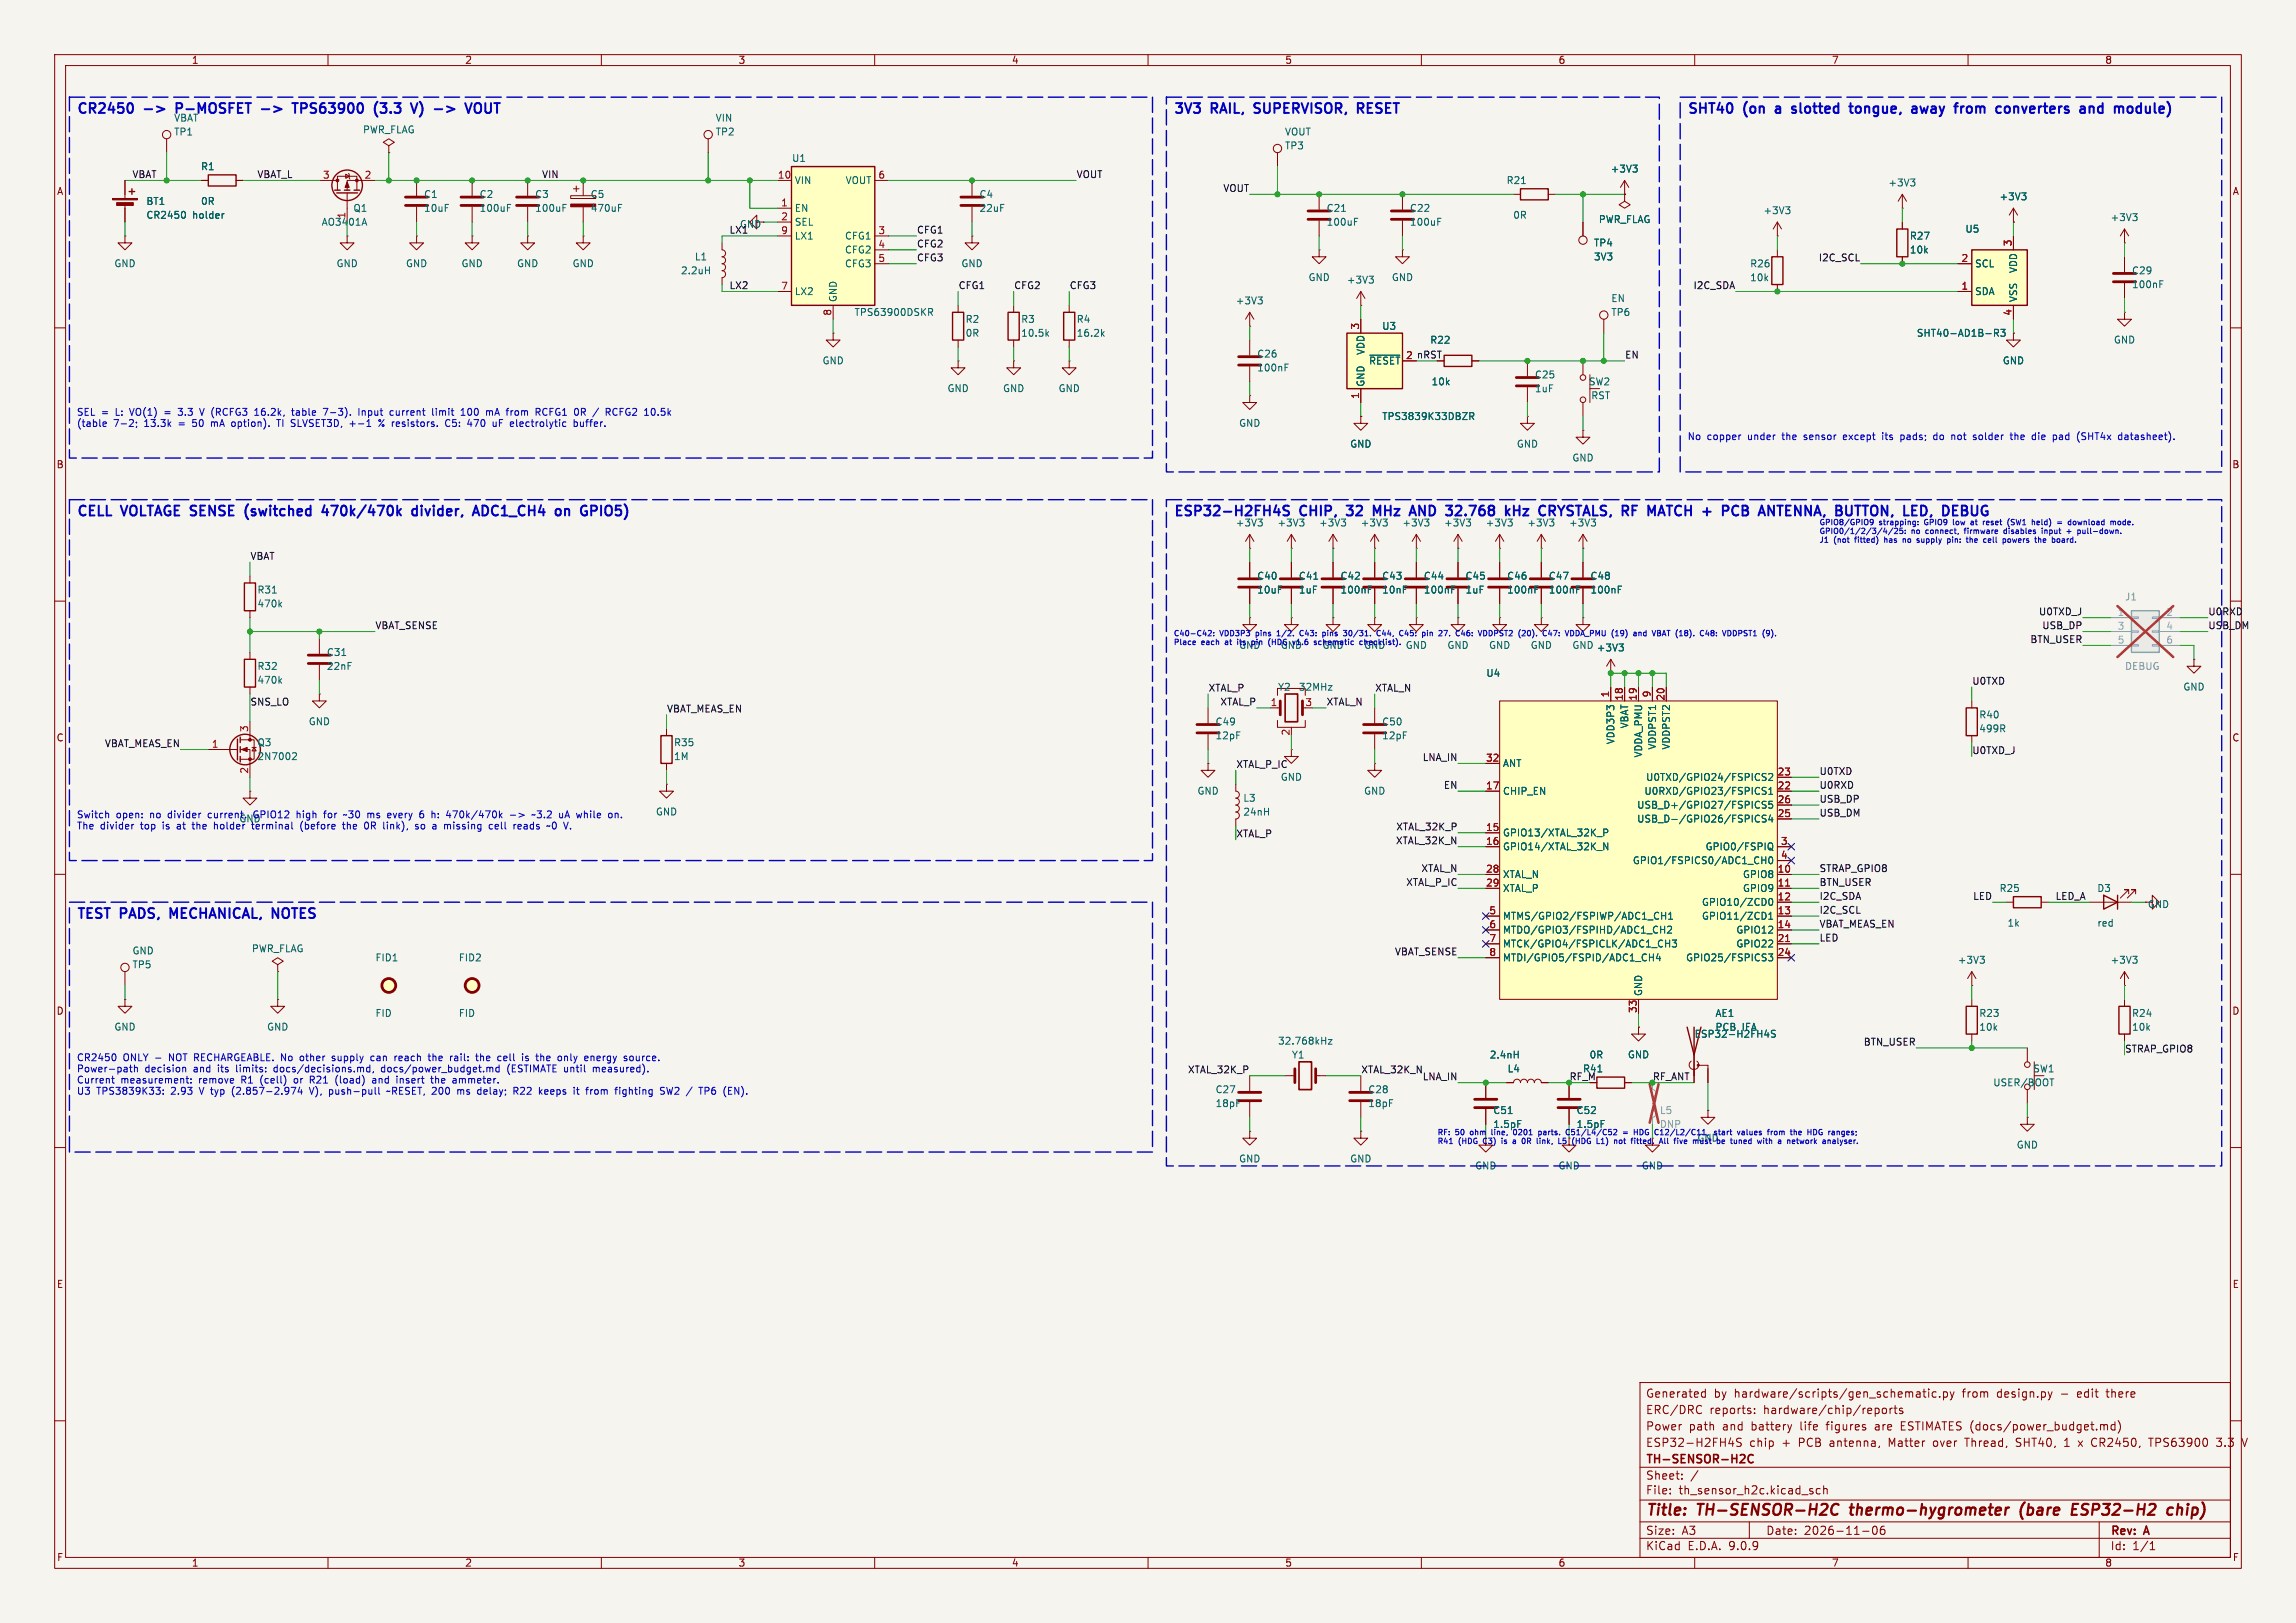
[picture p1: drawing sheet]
<svg xmlns="http://www.w3.org/2000/svg" width="420mm" height="297mm" viewBox="0 0 420 297" stroke-linecap="round" stroke-linejoin="round" font-family="sans-serif">
<defs><g id="words">
<g font-size="2.8" fill="#840000">
<text x="301" y="277.9">Title:</text>
<text x="310.6" y="277.9">TH-SENSOR-H2C</text>
<text x="339.4" y="277.9">thermo-hygrometer</text>
<text x="371.2" y="277.9">(bare</text>
<text x="381.4" y="277.9">ESP32-H2</text>
<text x="399.8" y="277.9">chip)</text>
</g>
<g font-size="2.5" fill="#0000c2">
<text x="14" y="21.7">CR2450</text>
<text x="33.1" y="21.7">P-MOSFET</text>
<text x="55.9" y="21.7">TPS63900</text>
<text x="71.5" y="21.7">(3.3</text>
<text x="214.6" y="21.7">3V3</text>
<text x="221.7" y="21.7">RAIL,</text>
<text x="230.3" y="21.7">SUPERVISOR,</text>
<text x="249.9" y="21.7">RESET</text>
<text x="308.6" y="21.7">SHT40</text>
<text x="319.1" y="21.7">(on</text>
<text x="325.6" y="21.7">a</text>
<text x="329.4" y="21.7">slotted</text>
<text x="340.7" y="21.7">tongue,</text>
<text x="352.8" y="21.7">away</text>
<text x="361.4" y="21.7">from</text>
<text x="369.6" y="21.7">converters</text>
<text x="385.7" y="21.7">and</text>
<text x="392.7" y="21.7">module)</text>
<text x="14" y="95.3">CELL</text>
<text x="22.4" y="95.3">VOLTAGE SENSE</text>
<text x="46.4" y="95.3">(switched</text>
<text x="61.3" y="95.3">470k/470k</text>
<text x="78.4" y="95.3">divider,</text>
<text x="90.4" y="95.3">ADC1_CH4</text>
<text x="106.1" y="95.3">on</text>
<text x="111.4" y="95.3">GPIO5)</text>
<text x="214.6" y="95.3">ESP32-H2FH4S</text>
<text x="238" y="95.3">CHIP,</text>
<text x="247.3" y="95.3">32</text>
<text x="252.8" y="95.3">MHz</text>
<text x="260.3" y="95.3">AND</text>
<text x="267.6" y="95.3">32.768</text>
<text x="279.1" y="95.3">kHz</text>
<text x="286" y="95.3">CRYSTALS, RF</text>
<text x="307.3" y="95.3">MATCH +</text>
<text x="322.4" y="95.3">PCB</text>
<text x="329.9" y="95.3">ANTENNA, BUTTON,</text>
<text x="357.7" y="95.3">LED,</text>
<text x="365.6" y="95.3">DEBUG</text>
<text x="14" y="169">TEST</text>
<text x="22.1" y="169">PADS,</text>
<text x="32" y="169">MECHANICAL,</text>
<text x="51.4" y="169">NOTES</text>
</g>
<g font-size="2.1" fill="#840000">
<text x="301" y="256">Generated</text>
<text x="313.5" y="256">by</text>
<text x="317.3" y="256">hardware/scripts/gen_schematic.py</text>
<text x="359.2" y="256">from</text>
<text x="365.6" y="256">design.py</text>
<text x="377.4" y="256">-</text>
<text x="380.6" y="256">edit</text>
<text x="386.1" y="256">there</text>
<text x="301" y="262">Power</text>
<text x="301" y="259">ERC/DRC</text>
<text x="308.9" y="262">path</text>
<text x="312.7" y="259">reports:</text>
<text x="315.2" y="262">and</text>
<text x="320.5" y="262">battery</text>
<text x="322.7" y="259">hardware/chip/reports</text>
<text x="329.6" y="262">life</text>
<text x="334.6" y="262">figures</text>
<text x="343.6" y="262">are</text>
<text x="348.4" y="262">ESTIMATES (docs/power_budget.md)</text>
<text x="301" y="268.2">TH-SENSOR-H2C</text>
<text x="301" y="265">ESP32-H2FH4S</text>
<text x="320" y="265">chip</text>
<text x="326" y="265">+</text>
<text x="329.2" y="265">PCB</text>
<text x="335" y="265">antenna,</text>
<text x="345.9" y="265">Matter</text>
<text x="354.2" y="265">over</text>
<text x="360.2" y="265">Thread,</text>
<text x="369.7" y="265">SHT40,</text>
<text x="381.4" y="265">x</text>
<text x="383.9" y="265">CR2450,</text>
<text x="394.7" y="265">TPS63900</text>
<text x="407.2" y="265">3.3</text>
<text x="301" y="273.7">File:</text>
<text x="301" y="271">Sheet:</text>
<text x="307.1" y="273.7">th_sensor_h2c.kicad_sch</text>
<text x="301" y="281.1">Size:</text>
<text x="307.6" y="281.1">A3</text>
<text x="323" y="281.1">Date:</text>
<text x="330" y="281.1">2026-11-06</text>
<text x="386" y="281.3">Rev:</text>
<text x="392.4" y="281.3">A</text>
<text x="301" y="283.9">KiCad</text>
<text x="308.7" y="283.9">E.D.A.</text>
<text x="316.3" y="283.9">9.0.9</text>
<text x="386" y="283.9">Id:</text>
<text x="390.1" y="283.9">1/1</text>
</g>
<g font-size="1.8" fill="#840000">
<text x="35" y="11.9">1</text>
<text x="85" y="11.9">2</text>
<text x="135" y="11.9">3</text>
<text x="185" y="11.9">4</text>
<text x="235" y="11.9">5</text>
<text x="285" y="11.9">6</text>
<text x="335" y="11.9">7</text>
<text x="385" y="11.9">8</text>
<text x="10.3" y="35.9">A</text>
<text x="408.3" y="35.9">A</text>
<text x="257.1" y="65.8">2 nRST</text>
<text x="10.3" y="85.9">B</text>
<text x="408.2" y="85.9">B</text>
<text x="10.3" y="135.9">C</text>
<text x="408.2" y="135.9">C</text>
<text x="10.3" y="185.9">D</text>
<text x="408.2" y="185.9">D</text>
<text x="10.3" y="235.9">E</text>
<text x="408.3" y="235.9">E</text>
<text x="10.3" y="285.9">F</text>
<text x="35" y="286.9">1</text>
<text x="85" y="286.9">2</text>
<text x="135" y="286.9">3</text>
<text x="185" y="286.9">4</text>
<text x="235" y="286.9">5</text>
<text x="285" y="286.9">6</text>
<text x="335" y="286.9">7</text>
<text x="385" y="286.9">8</text>
<text x="408.3" y="285.9">F</text>
</g>
<g font-size="1.8" fill="#006464">
<text x="31.8" y="22.5">VBAT</text>
<text x="130.8" y="22.5">VIN</text>
<text x="31.8" y="25">TP1</text>
<text x="66.3" y="24.6">PWR_FLAG</text>
<text x="130.8" y="25">TP2</text>
<text x="144.8" y="29.8">U1</text>
<text x="235" y="27.5">TP3</text>
<text x="235" y="25">VOUT</text>
<text x="36.7" y="31.3">R1</text>
<text x="145.3" y="33.9">VIN</text>
<text x="154.6" y="33.9">VOUT</text>
<text x="275.5" y="33.9">R21</text>
<text x="294.5" y="31.8">+3V3</text>
<text x="345.3" y="34.3">+3V3</text>
<text x="26.7" y="37.7">BT1</text>
<text x="26.7" y="40.2">CR2450</text>
<text x="35.2" y="40.2">holder</text>
<text x="36.7" y="37.7">0R</text>
<text x="58.8" y="41.5">AO3401A</text>
<text x="63.2" y="40.1" transform="rotate(-90 63.2 40.1)">1</text>
<text x="64.6" y="39">Q1</text>
<text x="77.5" y="36.4">C1</text>
<text x="77.5" y="39">10uF</text>
<text x="87.6" y="36.4">C2</text>
<text x="87.6" y="39">100uF</text>
<text x="97.8" y="36.4">C3</text>
<text x="97.8" y="39">100uF</text>
<text x="108" y="36.4">C5</text>
<text x="108" y="39">470uF</text>
<text x="135.3" y="41.9">GND</text>
<text x="145.3" y="39">EN</text>
<text x="145.3" y="41.5">SEL</text>
<text x="179.1" y="36.4">C4</text>
<text x="179.1" y="39">22uF</text>
<text x="242.6" y="41.5">100uF</text>
<text x="242.6" y="39">C21</text>
<text x="257.8" y="41.5">100uF</text>
<text x="257.8" y="39">C22</text>
<text x="276.7" y="40.2">0R</text>
<text x="292.4" y="41">PWR_FLAG</text>
<text x="322.5" y="39.4">+3V3</text>
<text x="365.7" y="36.9">+3V3</text>
<text x="386" y="40.7">+3V3</text>
<text x="127" y="47.9">L1</text>
<text x="145.3" y="44">LX1</text>
<text x="154.5" y="44">CFG1</text>
<text x="154.5" y="46.6">CFG2</text>
<text x="291.5" y="45.3">TP4</text>
<text x="291.5" y="47.9">3V3</text>
<text x="349.3" y="46.6">10k</text>
<text x="349.3" y="44">R27</text>
<text x="359.4" y="42.8">U5</text>
<text x="20.8" y="49.1">GND</text>
<text x="61.5" y="49.1">GND</text>
<text x="74.2" y="49.1">GND</text>
<text x="84.3" y="49.1">GND</text>
<text x="94.5" y="49.1">GND</text>
<text x="104.6" y="49.1">GND</text>
<text x="124.5" y="50.4">2.2uH</text>
<text x="154.5" y="49.1">CFG3</text>
<text x="175.8" y="49.1">GND</text>
<text x="239.3" y="51.6">GND</text>
<text x="246.3" y="52.1">+3V3</text>
<text x="254.5" y="51.6">GND</text>
<text x="320" y="51.7">10k</text>
<text x="320" y="49.1">R26</text>
<text x="361.2" y="49.1">SCL</text>
<text x="369.2" y="50.1" transform="rotate(-90 369.2 50.1)">VDD</text>
<text x="389.9" y="52.9">100nF</text>
<text x="389.9" y="50.4">C29</text>
<text x="145.3" y="54.2">LX2</text>
<text x="153.3" y="55.4" transform="rotate(-90 153.3 55.4)">GND</text>
<text x="156.2" y="58">TPS63900DSKR</text>
<text x="176.5" y="59.3">R2</text>
<text x="186.7" y="59.3">R3</text>
<text x="196.9" y="59.3">R4</text>
<text x="226" y="55.9">+3V3</text>
<text x="294.6" y="58">TP6</text>
<text x="294.6" y="55.5">EN</text>
<text x="361.2" y="54.2">SDA</text>
<text x="369.2" y="55.4" transform="rotate(-90 369.2 55.4)">VSS</text>
<text x="176.5" y="61.8">0R</text>
<text x="186.7" y="61.8">10.5k</text>
<text x="196.9" y="61.8">16.2k</text>
<text x="229.9" y="65.6">C26</text>
<text x="249.8" y="65" transform="rotate(-90 249.8 65)">VDD</text>
<text x="252.7" y="60.6">U3</text>
<text x="261.5" y="63.1">R22</text>
<text x="350.5" y="61.8">SHT40-AD1B-R3</text>
<text x="386.6" y="63.1">GND</text>
<text x="150.4" y="66.9">GND</text>
<text x="173.2" y="72">GND</text>
<text x="183.4" y="72">GND</text>
<text x="193.5" y="72">GND</text>
<text x="229.9" y="68.2">100nF</text>
<text x="249.8" y="70.9" transform="rotate(-90 249.8 70.9)">GND</text>
<text x="250.3" y="66.9">~{RESET}</text>
<text x="261.8" y="70.7">10k</text>
<text x="280.7" y="72">1uF</text>
<text x="280.7" y="69.4">C25</text>
<text x="290.6" y="70.7">SW2</text>
<text x="366.3" y="66.9">GND</text>
<text x="252.7" y="77.1">TPS3839K33DBZR</text>
<text x="291" y="73.3">RST</text>
<text x="226.6" y="78.3">GND</text>
<text x="246.9" y="82.1">GND</text>
<text x="277.4" y="82.1">GND</text>
<text x="287.5" y="84.7">GND</text>
<text x="226" y="96.5">+3V3</text>
<text x="233.6" y="96.5">+3V3</text>
<text x="241.2" y="96.5">+3V3</text>
<text x="248.8" y="96.5">+3V3</text>
<text x="256.4" y="96.5">+3V3</text>
<text x="264.1" y="96.5">+3V3</text>
<text x="271.7" y="96.5">+3V3</text>
<text x="279.3" y="96.5">+3V3</text>
<text x="286.9" y="96.5">+3V3</text>
<text x="229.9" y="106.3">C40</text>
<text x="237.5" y="106.3">C41</text>
<text x="245.1" y="106.3">C42</text>
<text x="252.7" y="106.3">C43</text>
<text x="260.4" y="106.3">C44</text>
<text x="268" y="106.3">C45</text>
<text x="275.6" y="106.3">C46</text>
<text x="283.2" y="106.3">C47</text>
<text x="290.8" y="106.3">C48</text>
<text x="47" y="108.8">R31</text>
<text x="47" y="111.4">470k</text>
<text x="229.9" y="108.8">10uF</text>
<text x="237.5" y="108.8">1uF</text>
<text x="245.1" y="108.8">100nF</text>
<text x="252.7" y="108.8">10nF</text>
<text x="260.4" y="108.8">100nF</text>
<text x="268" y="108.8">1uF</text>
<text x="275.6" y="108.8">100nF</text>
<text x="283.2" y="108.8">100nF</text>
<text x="290.8" y="108.8">100nF</text>
<text x="257" y="118.9">GND</text>
<text x="264.7" y="118.9">GND</text>
<text x="272.3" y="118.9">GND</text>
<text x="279.9" y="118.9">GND</text>
<text x="287.5" y="118.9">GND</text>
<text x="292" y="119.4">+3V3</text>
<text x="47" y="122.8">R32</text>
<text x="47" y="125.3">470k</text>
<text x="59.7" y="120.2">C31</text>
<text x="59.7" y="122.8">22nF</text>
<text x="271.8" y="124.1">U4</text>
<text x="233.7" y="126.6">Y2</text>
<text x="237.5" y="126.6">32MHz</text>
<text x="362" y="131.7">R40</text>
<text x="399.3" y="126.6">GND</text>
<text x="47" y="136.8">Q3</text>
<text x="56.4" y="132.9">GND</text>
<text x="123.2" y="136.8">R35</text>
<text x="222.3" y="132.9">C49</text>
<text x="222.3" y="135.5">12pF</text>
<text x="252.7" y="132.9">C50</text>
<text x="252.7" y="135.5">12pF</text>
<text x="295.5" y="136.3" transform="rotate(-90 295.5 136.3)">VDD3P3</text>
<text x="298" y="133.4" transform="rotate(-90 298 133.4)">VBAT</text>
<text x="303.1" y="137.3" transform="rotate(-90 303.1 137.3)">VDDPST1</text>
<text x="305.7" y="137.3" transform="rotate(-90 305.7 137.3)">VDDPST2</text>
<text x="362" y="134.2">499R</text>
<text x="47" y="139.3">2N7002</text>
<text x="123.2" y="139.3">1M</text>
<text x="234.2" y="143.1">GND</text>
<text x="274.8" y="140.6">ANT</text>
<text x="300.6" y="138.7" transform="rotate(-90 300.6 138.7)">VDDA_PMU</text>
<text x="301" y="143.1">U0TXD/GPIO24/FSPICS2</text>
<text x="119.9" y="149.4">GND</text>
<text x="218.9" y="145.6">GND</text>
<text x="227.3" y="149.5">24nH</text>
<text x="227.3" y="146.9">L3</text>
<text x="249.4" y="145.6">GND</text>
<text x="274.8" y="145.6">CHIP_EN</text>
<text x="299.4" y="148.2">USB_D+/GPIO27/FSPICS5</text>
<text x="300.7" y="145.6">U0RXD/GPIO23/FSPICS1</text>
<text x="274.8" y="153.3">GPIO13/XTAL_32K_P</text>
<text x="274.8" y="155.8">GPIO14/XTAL_32K_N</text>
<text x="299.4" y="150.7">USB_D-/GPIO26/FSPICS4</text>
<text x="311.9" y="155.8">GPIO0/FSPIQ</text>
<text x="274.8" y="160.9">XTAL_N</text>
<text x="298.6" y="158.3">GPIO1/FSPICS0/ADC1_CH0</text>
<text x="318.7" y="160.9">GPIO8</text>
<text x="274.8" y="163.4">XTAL_P</text>
<text x="311.2" y="166">GPIO10/ZCD0</text>
<text x="318.7" y="163.4">GPIO9</text>
<text x="365.7" y="163.4">R25</text>
<text x="383.5" y="163.4">D3</text>
<text x="392.8" y="166.4">GND</text>
<text x="274.8" y="168.5">MTMS/GPIO2/FSPIWP/ADC1_CH1</text>
<text x="274.8" y="171">MTDO/GPIO3/FSPIHD/ADC1_CH2</text>
<text x="274.8" y="173.6">MTCK/GPIO4/FSPICLK/ADC1_CH3</text>
<text x="311.2" y="168.5">GPIO11/ZCD1</text>
<text x="317.5" y="171">GPIO12</text>
<text x="317.5" y="173.6">GPIO22</text>
<text x="367.1" y="169.8">1k</text>
<text x="383.5" y="169.8">red</text>
<text x="24.1" y="177.4">TP5</text>
<text x="24.1" y="174.9">GND</text>
<text x="46" y="174.5">PWR_FLAG</text>
<text x="68.6" y="176.1">FID1</text>
<text x="83.8" y="176.1">FID2</text>
<text x="274.8" y="176.1">MTDI/GPIO5/FSPID/ADC1_CH4</text>
<text x="308.3" y="176.1">GPIO25/FSPICS3</text>
<text x="358" y="176.6">+3V3</text>
<text x="386" y="176.6">+3V3</text>
<text x="300.6" y="182.4" transform="rotate(-90 300.6 182.4)">GND</text>
<text x="20.8" y="188.8">GND</text>
<text x="48.8" y="188.8">GND</text>
<text x="68.6" y="186.3">FID</text>
<text x="83.8" y="186.3">FID</text>
<text x="233.7" y="191.4">32.768kHz</text>
<text x="309.9" y="190.1">ESP32-H2FH4S</text>
<text x="313.7" y="186.3">AE1</text>
<text x="313.7" y="188.8">PCB</text>
<text x="318.7" y="188.8">IFA</text>
<text x="362" y="188.8">10k</text>
<text x="362" y="186.3">R23</text>
<text x="389.9" y="188.8">10k</text>
<text x="389.9" y="186.3">R24</text>
<text x="236.2" y="193.9">Y1</text>
<text x="272.4" y="193.9">2.4nH</text>
<text x="275.7" y="196.4">L4</text>
<text x="289.5" y="196.4">R41</text>
<text x="290.7" y="193.9">0R</text>
<text x="297.7" y="193.9">GND</text>
<text x="371.8" y="196.4">SW1</text>
<text x="222.3" y="200.3">C27</text>
<text x="222.3" y="202.8">18pF</text>
<text x="250.2" y="200.3">C28</text>
<text x="250.2" y="202.8">18pF</text>
<text x="364.5" y="199">USER/BOOT</text>
<text x="273.1" y="204.1">C51</text>
<text x="273.1" y="206.6">1.5pF</text>
<text x="288.3" y="204.1">C52</text>
<text x="288.3" y="206.6">1.5pF</text>
<text x="226.6" y="212.9">GND</text>
<text x="246.9" y="212.9">GND</text>
<text x="269.7" y="214.2">GND</text>
<text x="285" y="214.2">GND</text>
<text x="300.2" y="214.2">GND</text>
<text x="368.8" y="210.4">GND</text>
</g>
<g font-size="1.8" fill="#0f0f0f">
<text x="24.1" y="32.7">VBAT</text>
<text x="47" y="32.7">VBAT_L</text>
<text x="99.1" y="32.7">VIN</text>
<text x="196.8" y="32.7">VOUT</text>
<text x="223.7" y="35.2">VOUT</text>
<text x="133.3" y="42.8">LX1</text>
<text x="167.6" y="42.8">CFG1</text>
<text x="167.6" y="47.9">CFG3</text>
<text x="167.6" y="45.4">CFG2</text>
<text x="332.6" y="47.9">I2C_SCL</text>
<text x="133.3" y="53">LX2</text>
<text x="175.3" y="53">CFG1</text>
<text x="185.4" y="53">CFG2</text>
<text x="195.6" y="53">CFG3</text>
<text x="309.7" y="53">I2C_SDA</text>
<text x="297.2" y="65.7">EN</text>
<text x="45.7" y="102.5">VBAT</text>
<text x="372.9" y="112.7">U0TXD_J</text>
<text x="403.9" y="112.7">U0RXD</text>
<text x="68.6" y="115.2">VBAT_SENSE</text>
<text x="371.3" y="117.8">BTN_USER</text>
<text x="373.5" y="115.2">USB_DP</text>
<text x="403.9" y="115.2">USB_DM</text>
<text x="360.7" y="125.4">U0TXD</text>
<text x="45.7" y="129.2">SNS_LO</text>
<text x="121.9" y="130.5">VBAT_MEAS_EN</text>
<text x="221" y="126.7">XTAL_P</text>
<text x="223.1" y="129.2">XTAL_P</text>
<text x="242.6" y="129.2">XTAL_N</text>
<text x="251.5" y="126.7">XTAL_N</text>
<text x="19.1" y="136.8">VBAT_MEAS_EN</text>
<text x="226.1" y="140.6">XTAL_P_IC</text>
<text x="260.1" y="139.4">LNA_IN</text>
<text x="332.7" y="141.9">U0TXD</text>
<text x="360.7" y="138.1">U0TXD_J</text>
<text x="264" y="144.4">EN</text>
<text x="332.7" y="147">USB_DP</text>
<text x="332.7" y="144.4">U0RXD</text>
<text x="332.7" y="149.5">USB_DM</text>
<text x="226.1" y="153.3">XTAL_P</text>
<text x="255.2" y="154.6">XTAL_32K_N</text>
<text x="255.3" y="152.1">XTAL_32K_P</text>
<text x="259.9" y="159.7">XTAL_N</text>
<text x="332.7" y="159.7">STRAP_GPIO8</text>
<text x="257.1" y="162.2">XTAL_P_IC</text>
<text x="332.7" y="164.8">I2C_SDA</text>
<text x="332.7" y="162.2">BTN_USER</text>
<text x="332.7" y="167.3">I2C_SCL</text>
<text x="360.8" y="164.8">LED</text>
<text x="375.9" y="164.8">LED_A</text>
<text x="332.7" y="169.8">VBAT_MEAS_EN</text>
<text x="332.7" y="172.4">LED</text>
<text x="255.1" y="174.9">VBAT_SENSE</text>
<text x="340.8" y="191.4">BTN_USER</text>
<text x="217.2" y="196.5">XTAL_32K_P</text>
<text x="248.9" y="196.5">XTAL_32K_N</text>
<text x="260.1" y="197.8">LNA_IN</text>
<text x="388.6" y="192.7">STRAP_GPIO8</text>
</g>
<g font-size="1.8" fill="#a90000">
<text x="59" y="32.8">3</text>
<text x="66.6" y="32.8">2</text>
<text x="142.2" y="32.8">10</text>
<text x="160.6" y="32.8">6</text>
<text x="142.8" y="37.8">1</text>
<text x="142.8" y="40.4">2</text>
<text x="142.8" y="42.9">9</text>
<text x="160.6" y="42.9">3</text>
<text x="160.6" y="45.5">4</text>
<text x="368" y="45.2" transform="rotate(-90 368 45.2)">3</text>
<text x="142.8" y="53.1">7</text>
<text x="160.6" y="48">5</text>
<text x="358.7" y="48">2</text>
<text x="358.7" y="53.1">1</text>
<text x="152.1" y="57.9" transform="rotate(-90 152.1 57.9)">8</text>
<text x="368" y="57.9" transform="rotate(-90 368 57.9)">4</text>
<text x="248.7" y="60.4" transform="rotate(-90 248.7 60.4)">3</text>
<text x="257.1" y="65.8">2</text>
<text x="248.7" y="73.1" transform="rotate(-90 248.7 73.1)">1</text>
<text x="232.3" y="129.3">1</text>
<text x="238.7" y="129.3">3</text>
<text x="294.4" y="127.7" transform="rotate(-90 294.4 127.7)">1</text>
<text x="296.9" y="128.3" transform="rotate(-90 296.9 128.3)">18</text>
<text x="299.5" y="128.3" transform="rotate(-90 299.5 128.3)">19</text>
<text x="302" y="127.7" transform="rotate(-90 302 127.7)">9</text>
<text x="304.5" y="128.3" transform="rotate(-90 304.5 128.3)">20</text>
<text x="38.7" y="136.9">1</text>
<text x="45.5" y="134.1" transform="rotate(-90 45.5 134.1)">3</text>
<text x="236" y="134.7" transform="rotate(-90 236 134.7)">2</text>
<text x="45.5" y="141.7" transform="rotate(-90 45.5 141.7)">2</text>
<text x="271.7" y="139.4">32</text>
<text x="325.1" y="142">23</text>
<text x="271.7" y="144.5">17</text>
<text x="325.1" y="144.5">22</text>
<text x="325.1" y="147.1">26</text>
<text x="325.1" y="149.6">25</text>
<text x="271.7" y="152.1">15</text>
<text x="271.7" y="154.7">16</text>
<text x="325.7" y="154.7">3</text>
<text x="271.7" y="159.8">28</text>
<text x="325.1" y="159.8">10</text>
<text x="325.7" y="157.2">4</text>
<text x="271.7" y="162.3">29</text>
<text x="272.3" y="167.4">5</text>
<text x="325.1" y="162.3">11</text>
<text x="325.1" y="164.8">12</text>
<text x="325.1" y="167.4">13</text>
<text x="272.3" y="169.9">6</text>
<text x="272.3" y="172.5">7</text>
<text x="325.1" y="169.9">14</text>
<text x="325.1" y="172.5">21</text>
<text x="272.3" y="175">8</text>
<text x="325.1" y="175">24</text>
<text x="299.5" y="185.5" transform="rotate(-90 299.5 185.5)">33</text>
</g>
<g font-size="1.8" fill="#0000c2">
<text x="14" y="76.4">SEL =</text>
<text x="21.3" y="76.4">L:</text>
<text x="24.1" y="76.4">VO(1)</text>
<text x="30.6" y="76.4">=</text>
<text x="33.3" y="76.4">3.3</text>
<text x="37.5" y="76.4">V (RCFG3</text>
<text x="47.9" y="76.4">16.2k,</text>
<text x="54.9" y="76.4">table</text>
<text x="60.9" y="76.4">7-3).</text>
<text x="67.5" y="76.4">Input</text>
<text x="73.4" y="76.4">current</text>
<text x="81.4" y="76.4">limit</text>
<text x="86.8" y="76.4">100</text>
<text x="91.6" y="76.4">mA</text>
<text x="95.6" y="76.4">from</text>
<text x="101.1" y="76.4">RCFG1</text>
<text x="108.4" y="76.4">0R</text>
<text x="112.1" y="76.4">/</text>
<text x="114.6" y="76.4">RCFG2</text>
<text x="121.8" y="76.4">10.5k</text>
<text x="14" y="78.5">(table</text>
<text x="20.8" y="78.5">7-2;</text>
<text x="26.5" y="78.5">13.3k</text>
<text x="33" y="78.5">=</text>
<text x="35.7" y="78.5">50</text>
<text x="39.3" y="78.5">mA</text>
<text x="43.2" y="78.5">option).</text>
<text x="51.8" y="78.5">TI SLVSET3D,</text>
<text x="65.4" y="78.5">+-1</text>
<text x="71" y="78.5">% resistors.</text>
<text x="83.6" y="78.5">C5:</text>
<text x="87.9" y="78.5">470</text>
<text x="92.7" y="78.5">uF</text>
<text x="96.1" y="78.5">electrolytic</text>
<text x="107.9" y="78.5">buffer.</text>
<text x="308.6" y="80.9">No</text>
<text x="312.3" y="80.9">copper</text>
<text x="319.8" y="80.9">under</text>
<text x="326.3" y="80.9">the</text>
<text x="330.5" y="80.9">sensor</text>
<text x="337.9" y="80.9">except</text>
<text x="345.2" y="80.9">its</text>
<text x="348.7" y="80.9">pads;</text>
<text x="355" y="80.9">do</text>
<text x="358.5" y="80.9">not</text>
<text x="362.7" y="80.9">solder</text>
<text x="369.7" y="80.9">the</text>
<text x="373.8" y="80.9">die</text>
<text x="377.8" y="80.9">pad</text>
<text x="382.5" y="80.9">(SHT4x</text>
<text x="390.2" y="80.9">datasheet).</text>
<text x="226.6" y="118.9">GND</text>
<text x="234.2" y="118.9">GND</text>
<text x="241.8" y="118.9">GND</text>
<text x="249.4" y="118.9">GND</text>
<text x="14" y="150.1">Switch</text>
<text x="14" y="152.1">The</text>
<text x="18.3" y="152.1">divider</text>
<text x="21.2" y="150.1">open:</text>
<text x="25.9" y="152.1">top</text>
<text x="27.6" y="150.1">no</text>
<text x="30.1" y="152.1">is</text>
<text x="31" y="150.1">divider</text>
<text x="32.9" y="152.1">at</text>
<text x="35.9" y="152.1">the</text>
<text x="38.5" y="150.1">current.</text>
<text x="40" y="152.1">holder</text>
<text x="43.7" y="150.7">GND</text>
<text x="47.1" y="150.1">GPIO12</text>
<text x="47.2" y="152.1">terminal</text>
<text x="55.2" y="150.1">high</text>
<text x="56.2" y="152.1">(before</text>
<text x="60.4" y="150.1">for</text>
<text x="64.2" y="150.1">~30</text>
<text x="64.2" y="152.1">the</text>
<text x="68.4" y="152.1">0R</text>
<text x="68.7" y="150.1">ms</text>
<text x="72" y="152.1">link),</text>
<text x="72.6" y="150.1">every</text>
<text x="78.1" y="152.1">so</text>
<text x="78.7" y="150.1">6</text>
<text x="81.1" y="150.1">h:</text>
<text x="81.4" y="152.1">a</text>
<text x="83.8" y="152.1">missing</text>
<text x="84" y="150.1">470k/470k</text>
<text x="92.2" y="152.1">cell</text>
<text x="95.8" y="150.1">-&gt;</text>
<text x="96.9" y="152.1">reads</text>
<text x="100.1" y="150.1">~3.2</text>
<text x="103.2" y="152.1">~0</text>
<text x="105.2" y="150.1">uA</text>
<text x="108.6" y="150.1">while</text>
<text x="14" y="194.5">CR2450</text>
<text x="14" y="196.6">Power-path</text>
<text x="22.5" y="194.5">ONLY -</text>
<text x="26.5" y="196.6">decision</text>
<text x="31.2" y="194.5">NOT RECHARGEABLE. No</text>
<text x="35.5" y="196.6">and</text>
<text x="40.2" y="196.6">its</text>
<text x="43.7" y="196.6">limits:</text>
<text x="50.8" y="196.6">docs/decisions.md,</text>
<text x="55.8" y="194.5">other</text>
<text x="61.8" y="194.5">supply</text>
<text x="69.1" y="194.5">can</text>
<text x="70.6" y="196.6">docs/power_budget.md</text>
<text x="73.7" y="194.5">reach</text>
<text x="80.1" y="194.5">the</text>
<text x="84.2" y="194.5">rail:</text>
<text x="89.2" y="194.5">the</text>
<text x="93.4" y="194.5">cell</text>
<text x="93.9" y="196.6">(ESTIMATE until</text>
<text x="98" y="194.5">is</text>
<text x="100.8" y="194.5">the</text>
<text x="105" y="194.5">only</text>
<text x="110" y="196.6">measured).</text>
<text x="110.1" y="194.5">energy</text>
<text x="117.5" y="194.5">source.</text>
<text x="14" y="198.6">Current</text>
<text x="14" y="200.7">U3</text>
<text x="17.7" y="200.7">TPS3839K33:</text>
<text x="22.1" y="198.6">measurement:</text>
<text x="31.4" y="200.7">2.93</text>
<text x="36.5" y="198.6">remove</text>
<text x="36.8" y="200.7">V typ</text>
<text x="43.1" y="200.7">(2.857-2.974</text>
<text x="44.5" y="198.6">R1</text>
<text x="48.1" y="198.6">(cell)</text>
<text x="54.5" y="198.6">or</text>
<text x="57.6" y="200.7">V),</text>
<text x="57.6" y="198.6">R21</text>
<text x="61.3" y="200.7">push-pull</text>
<text x="62.4" y="198.6">(load)</text>
<text x="69.4" y="198.6">and</text>
<text x="72.1" y="200.7">~RESET, 200</text>
<text x="74" y="198.6">insert</text>
<text x="80.6" y="198.6">the</text>
<text x="84.7" y="198.6">ammeter.</text>
<text x="85.4" y="200.7">ms</text>
<text x="89.3" y="200.7">delay;</text>
<text x="96.1" y="200.7">R22</text>
<text x="100.9" y="200.7">keeps</text>
<text x="107.5" y="200.7">it</text>
<text x="110" y="200.7">from</text>
<text x="115.5" y="200.7">fighting</text>
<text x="123.9" y="200.7">SW2 /</text>
<text x="131.5" y="200.7">TP6</text>
<text x="136.1" y="200.7">(EN).</text>
<text x="303.5" y="206.6">DNP</text>
<text x="310.4" y="209.1">GND</text>
</g>
<g font-size="1.8" fill="#a5a4a2">
<text x="387.3" y="112.8">1</text>
<text x="396.2" y="112.8">2</text>
<text x="387.3" y="115.3">3</text>
<text x="387.3" y="117.9">5</text>
<text x="396.2" y="115.3">4</text>
<text x="396.2" y="117.9">6</text>
</g>
<g font-size="1.8" fill="#939391">
<text x="388.6" y="110.1">J1</text>
<text x="388.6" y="122.8">DEBUG</text>
<text x="303.5" y="204.1">L5</text>
</g>
<g font-size="1.8" fill="#009600">
<text x="287" y="197.8">RF_M</text>
<text x="302.3" y="197.8">RF_ANT</text>
</g>
<g font-size="1.4" fill="#0000c2">
<text x="332.7" y="96.5">GPIO8/GPIO9</text>
<text x="332.7" y="98.1">GPIO0/1/2/3/4/25:</text>
<text x="332.7" y="99.7">J1</text>
<text x="335.5" y="99.7">(not</text>
<text x="339.5" y="99.7">fitted)</text>
<text x="343.8" y="96.5">strapping:</text>
<text x="345.2" y="99.7">has</text>
<text x="348.8" y="99.7">no</text>
<text x="349.7" y="98.1">no</text>
<text x="351.6" y="99.7">supply</text>
<text x="352.3" y="96.5">GPIO9</text>
<text x="352.5" y="98.1">connect,</text>
<text x="357.5" y="99.7">pin:</text>
<text x="357.7" y="96.5">low</text>
<text x="359.8" y="98.1">firmware</text>
<text x="361.2" y="96.5">at</text>
<text x="361.3" y="99.7">the</text>
<text x="363.7" y="96.5">reset</text>
<text x="364.6" y="99.7">cell</text>
<text x="367.3" y="98.1">disables</text>
<text x="368.4" y="99.7">powers</text>
<text x="368.5" y="96.5">(SW1</text>
<text x="373.2" y="96.5">held)</text>
<text x="374.5" y="98.1">input</text>
<text x="374.6" y="99.7">the</text>
<text x="377.9" y="99.7">board.</text>
<text x="378.1" y="96.5">=</text>
<text x="379.3" y="98.1">+</text>
<text x="380.3" y="96.5">download</text>
<text x="381.5" y="98.1">pull-down.</text>
<text x="388.4" y="96.5">mode.</text>
<text x="214.6" y="116.8">C40-C42:</text>
<text x="214.6" y="118.4">Place</text>
<text x="219.8" y="118.4">each</text>
<text x="223.2" y="116.8">VDD3P3</text>
<text x="224.3" y="118.4">at</text>
<text x="226.8" y="118.4">its</text>
<text x="229.7" y="118.4">pin</text>
<text x="230" y="116.8">pins</text>
<text x="233" y="118.4">(HDG</text>
<text x="234.1" y="116.8">1/2.</text>
<text x="237.7" y="118.4">v1.6</text>
<text x="238.5" y="116.8">C43:</text>
<text x="241.9" y="118.4">schematic</text>
<text x="242.9" y="116.8">pins</text>
<text x="247" y="116.8">30/31.</text>
<text x="250.5" y="118.4">checklist).</text>
<text x="253.4" y="116.8">C44,</text>
<text x="257.8" y="116.8">C45:</text>
<text x="262.2" y="116.8">pin</text>
<text x="265.5" y="116.8">27.</text>
<text x="268.9" y="116.8">C46:</text>
<text x="273.3" y="116.8">VDDPST2</text>
<text x="280.8" y="116.8">(20).</text>
<text x="285.6" y="116.8">C47:</text>
<text x="290" y="116.8">VDDA_PMU (19)</text>
<text x="302.9" y="116.8">and</text>
<text x="306.6" y="116.8">VBAT (18).</text>
<text x="315.9" y="116.8">C48:</text>
<text x="320.3" y="116.8">VDDPST1</text>
<text x="262.9" y="208.1">RF:</text>
<text x="262.9" y="209.7">R41</text>
<text x="266.2" y="208.1">50</text>
<text x="266.8" y="209.7">(HDG</text>
<text x="269.2" y="208.1">ohm</text>
<text x="271.5" y="209.7">C3)</text>
<text x="273.3" y="208.1">line,</text>
<text x="275.2" y="209.7">is</text>
<text x="277.5" y="209.7">a</text>
<text x="277.6" y="208.1">0201</text>
<text x="279.4" y="209.7">0R</text>
<text x="282.4" y="209.7">link,</text>
<text x="282.4" y="208.1">parts.</text>
<text x="286.6" y="209.7">L5</text>
<text x="287.7" y="208.1">C51/L4/C52</text>
<text x="289.4" y="209.7">(HDG</text>
<text x="294.1" y="209.7">L1)</text>
<text x="297.6" y="209.7">not</text>
<text x="298.4" y="208.1">=</text>
<text x="300.7" y="208.1">HDG C12/L2/C11,</text>
<text x="301" y="209.7">fitted.</text>
<text x="306.4" y="209.7">All</text>
<text x="309.3" y="209.7">five</text>
<text x="313" y="209.7">must</text>
<text x="315.9" y="208.1">start</text>
<text x="317.7" y="209.7">be</text>
<text x="320.4" y="208.1">values</text>
<text x="320.4" y="209.7">tuned</text>
<text x="325.6" y="209.7">with</text>
<text x="326.2" y="208.1">from</text>
<text x="329.6" y="209.7">a</text>
<text x="330.6" y="208.1">the</text>
<text x="331.5" y="209.7">network</text>
<text x="334" y="208.1">HDG ranges;</text>
<text x="338.3" y="209.7">analyser.</text>
</g>
</g></defs>
<path d="M0 0h420v297h-420z" fill="#f5f4ef" stroke="#f5f4ef" stroke-width=".18"/>
<g fill="none" stroke="#840000" stroke-width=".18">
<path d="M10 10h400v277h-400zM12 12h396v273h-396zM60 10v2M110 10v2M160 10v2M210 10v2M260 10v2M310 10v2M360 10v2M58.4 33h3.3M61.7 34.8v-2.5h3.6v2.5M63.2 31.9l.7 .4-.7 .3z"/>
<path d="M63.5 35.3v5.3M63.8 31.8l.1 .1v.7l.1 .2M68.6 33h-5.1v1.8M177.8 33v2.8M177.8 37.8v2.8M233.7 27.9v2.6M241.3 35.6v2.8M276.9 35.6h1.2M283.2 35.6h1.3M297.2 35.6h.1M297.2 35.6v1.2l1 .7-1 .6-1-.6 1-.7M297.2 33l-.8 1.3"/>
<path d="M297.2 33l.7 1.3M297.2 33v2.6M348 38.1h.1M348 35.6v2.5M348 35.6l-.8 1.2M348 35.6l.7 1.2M368.3 38.1l-.8 1.3M368.3 38.1l.8 1.3M368.3 38.1v2.5M63.5 43.2v1.3h1.3l-1.3 1.2-1.3-1.2h1.3M63.5 43.2h.1M175.3 55.9v1.3"/>
<path d="M177.8 43.2v1.3h1.3l-1.3 1.2-1.3-1.2h1.3M177.8 43.2h.1M195.6 55.9v1.3M241.3 40.4v2.8M289.6 40.6v2.6M293.4 58.4v2.6M325.1 43.2h.1M325.1 40.6l-.7 1.3M325.1 40.6l.8 1.3M325.1 40.6v2.6M348 40.6v1.3M348 47v1.3"/>
<path d="M368.3 40.6h.1M388.6 44.5h.1M388.6 41.9l-.7 1.3M388.6 41.9l.8 1.3M388.6 41.9v2.6M10 60h2M175.3 62.2v1.3M195.6 62.2v1.3M279.4 76.2v1.3h1.3l-1.3 1.2-1.3-1.2h1.3M279.4 76.2h.1M279.4 66v2.8M279.4 70.9v2.8"/>
<path d="M289.6 78.7v1.3h1.2l-1.2 1.3-1.3-1.3h1.3M289.6 78.7h.1M408 60h2M251.5 97.8l-.8 1.3M251.5 97.8l.7 1.3M251.5 97.8v2.5M259.1 97.8l-.8 1.3M259.1 97.8l.7 1.3M259.1 97.8v2.5M274.3 97.8v2.5M274.3 97.8l-.7 1.3M274.3 97.8l.8 1.3"/>
<path d="M281.9 97.8v2.5M281.9 97.8l-.7 1.3M281.9 97.8l.8 1.3M289.6 97.8l-.8 1.3M289.6 97.8l.7 1.3M289.6 97.8v2.5M10 110h2M45.7 119.4v1.3M58.4 116.8v2.8M251.5 100.3h.1M259.1 100.3h.1M266.7 102.9v2.8"/>
<path d="M266.7 107.7v2.8M274.3 100.3h.1M274.3 102.9v2.8M274.3 107.7v2.8M281.9 100.3h.1M281.9 102.9v2.8M281.9 107.7v2.8M289.6 100.3h.1M289.6 102.9v2.8M289.6 107.7v2.8M408 110h2M45.7 125.7v1.3"/>
<path d="M58.4 127v1.3h1.3l-1.3 1.2-1.3-1.2h1.3M58.4 127h.1M58.4 121.7v2.8M121.9 133.4v1.2M121.9 139.7v1.3M221 139.7v1.3h1.2l-1.2 1.2-1.3-1.2h1.3M221 139.7h.1M294.6 123.2h.1M294.6 120.7l-.7 1.2M294.6 120.7l.8 1.2M294.6 120.7v2.5M10 160h2"/>
<path d="M121.9 143.5v1.3h1.3l-1.3 1.3-1.3-1.3h1.3M121.9 143.5h.1M408 160h2M22.9 177.8v2.5M22.9 182.9v1.3h1.2l-1.2 1.2-1.3-1.2h1.3M22.9 182.9h.1M271.8 198.1v2.8M275.6 198.1h1.3a.64 .64 0 0 1 .6-.6 .64 .64 0 0 1 .6 .6 .64 .64 0 0 1 .7-.6 .64 .64 0 0 1 .6 .6 .64 .64 0 0 1 .6-.6 .64 .64 0 0 1 .7 .6 .64 .64 0 0 1 .6-.6 .64 .64 0 0 1 .6 .6h1.3M287 198.1v2.8M297.2 198.1h1.2M10 210h2M271.8 208.3v1.3h1.2l-1.2 1.2-1.3-1.2h1.3"/>
<path d="M271.8 202.9v2.8M287 208.3v1.3h1.3l-1.3 1.2-1.3-1.2h1.3M287 202.9v2.8M302.3 208.3v1.3h1.2l-1.2 1.2-1.3-1.2h1.3M312.4 203.2v1.3h1.3l-1.3 1.2-1.3-1.2h1.3M312.4 203.2h.1M408 210h2M300 253h108v32h-108zM310.9 257.2l.3 .1M311.2 258.5l-.3 .2M311.4 255.6h.5M311.4 254.8h.5"/>
<path d="M311.9 254.2v1.5M320.9 257.8v.1M320.9 258.5v.2M343.4 257.7l.3 .3v.4l-.3 .3M344.4 257.8l.4-.1 .3 .3v.4l-.3 .3-.4-.1-.1-.2v-.4zM345.7 257.7v1M346.2 257.7l-.3 .1-.2 .2M346.4 257.7h.6M346.7 257.2v1.3l.3 .2M348 257.8l-.3-.1-.3 .2 .1 .2 .5 .2v.3h-.6M350.7 254.7h.3l.2 .2v.8M351.2 255l-.5 .1"/>
<path d="M351.2 255.6l-.5 .1M351.7 254.7h.6M351.9 254.2v1.3l.4 .2M352.8 254.2v.1M352.8 254.7v1M354.2 254.8l-.5-.1-.3 .3v.4l.2 .2h.6M354.8 255.5v.2M355.5 254.8l.4-.1 .3 .3v.4l-.1 .2h-.6M355.5 254.7v1.5M356.7 254.7l.4 1M357.1 255.7l-.4 .5M357.4 254.7l-.3 1"/>
<path d="M375.4 254.7l-.4 1M385.2 254.7h.6M387.4 260a1.72 1.72 0 0 1 0 2.3M10 260h2M300 278.5h108M300 274.5h108M300 268.5h108M305.5 273.2v.2M305.5 272.5v.1M307.7 270.5v.2M307.7 269.8v.1M310.6 269.1l-1.3 1.9"/>
<path d="M316.2 264.2h1M316.9 263.7v1M318.5 263.3l-.6-.1-.2 .1v.5l.7 .2 .1 .4-.3 .3-.5-.1M320 278.5v3M327.7 260.7l-.3 1M331.2 272.9l.4 .1 .1 .2-.3 .2h-.2M331.2 272.4l.4 .1M332.9 272.5l-.4-.1-.3 .3v.4l.2 .2h.5M333.6 272.5l.2-.1 .4 .1v.9M333.6 271.9v1.5M342.7 279.4a.81 .81 0 0 0 .3 1.4l.2-.2 .2-.4-.2-.8M343.8 264.6l-.1 .3"/>
<path d="M344.2 279.4a1.17 1.17 0 0 0-.1 1.3h.6l.1-.6-.3-.2h-.4l-.2 .2M347.8 260.9h.5M348.5 260.2h-.7v1.5h.7M359.4 263.2h.8M368.8 264.6l.6 .1M369.1 263.2l-.3 .3 .1 .3 .2 .1M377.7 264.7h.8M377.7 263.6l.4-.4v1.5M380.2 263.7l.7 1M380.9 263.7l-.7 1M383.1 263.2l.3 .1M383.4 264.6l-.3 .1"/>
<path d="M384 278.5v6.5M384.9 260.8h.5l.1 .9M386.9 260.8l-.5-.1-.2 .3v.4l.1 .2h.6M386.9 260.2v1.5M393 263.2h.9M393.4 263.2v1.5M405.4 263.2h1l-.5 .6 .4 .1v.6l-.2 .2h-.4l-.3-.2M408 260h2M411.1 263.2l-.5 1.5M60 285v2M110 285v2M160 285v2"/>
<path d="M210 285v2M260 285v2M300 281.5h108M310 285v2M340.7 280.2h1.2M360 285v2M393.3 283.6h.9M393.3 282.5l.4-.4v1.5"/>
<circle cx="233.7" cy="27.2" r=".76"/>
<circle cx="289.6" cy="43.9" r=".76"/>
<circle cx="293.4" cy="57.7" r=".76"/>
<circle cx="22.9" cy="177" r=".76"/>
</g>
<path d="M336.3 275.4a.88 .88 0 0 0-1 0 .88 .88 0 0 0-.3 .9 .69 .69 0 0 0 .3 .8 .69 .69 0 0 0 .8-.1M338.4 275.9h.7M338.7 275.2l-.2 1.7 .3 .3M366.9 275.9l-.1 1.3M367.5 275.9l-.4 .1-.2 .3M370.4 274.9a2.35 2.35 0 0 0-.4 3.1M379.1 276.2h.7M380.2 275.2h-1l-.2 2h.9M397.5 276a.66 .66 0 0 0-1 .3l-.1 .5 .2 .3 .2 .1 .5-.1M398.4 275.2l-.2 2M399.1 276a.57 .57 0 0 0-.8 .1" fill="none" stroke="#840000" stroke-width=".4"/>
<path d="M318.5 266.2l.5 .1 .2 .3-.9 1.1h.9M320.7 266.3a.6 .6 0 0 0-.8 0 .6 .6 0 0 0-.1 .7 .56 .56 0 0 0 .2 .6 .56 .56 0 0 0 .7-.1" fill="none" stroke="#840000" stroke-width=".3"/>
<g fill="none" stroke="#840000" stroke-width=".25">
<path d="M61.2 34.8h1M61.6 35.3h3.8M63 34.8h1M64.8 34.8h1M278.1 34.5h5.1v2.1h-5.1zM174.2 57.2h2.1v5h-2.1zM194.6 57.2h2v5h-2zM347 41.9h2v5.1h-2zM44.7 120.7h2v5h-2zM120.9 134.6h2v5.1h-2zM292.1 197.1h5.1v2h-5.1z"/>
<circle cx="63.5" cy="33.9" r="2.79"/>
</g>
<g fill="none" stroke="#006464" stroke-width=".18">
<path d="M66.7 39.9l.4 1.3M245.4 38.7h.7M247.8 39.9h.6M278.3 33.6h.7M298.7 30.2h.8l-.4 .5M299.2 30.7l.3 .2v.3l-.3 .3M326.6 37.8h.8l-.4 .5M327.2 38.3l.2 .3v.3l-.2 .2M349.5 32.8h.8l-.4 .4M350 33.2l.3 .3v.3l-.3 .2M369.8 35.3h.8l-.4 .5M370.4 35.8l.2 .2v.3l-.2 .3"/>
<path d="M390.1 39.1h.8l-.4 .5M390.7 39.6l.2 .2v.3l-.2 .3M247.8 40.6h.4M201.6 61.1l.4 .4M202 60.7l-.5 .5M253.6 96.2l-.1 .1M261.3 96.2l-.2 .1M275.8 95h.8l-.4 .5M276.4 95.5l.2 .2v.3l-.2 .3M284.1 96.2l-.1 .1M62.5 120h.7M280.8 107.9h.4"/>
<path d="M280.8 107.3h.6M288.4 107.9h.4M288.4 107.3h.6M296 107.9h.4M296 107.3h.6M296.2 117.8h.7l-.4 .5M296.7 118.3l.2 .3v.3l-.2 .2M51.2 124.6l.3 .4M51.5 124.2l-.5 .5M277 193h.7M277.7 192.3v1.3M292.3 196.2h.7"/>
<path d="M275.9 203.8h.7M277.6 205h.6M292.9 205h.6"/>
</g>
<g fill="none" stroke="#840000" stroke-width=".51">
<path d="M175.8 36.1h4M175.8 37.6h4M239.3 38.6h4M239.3 40.1h4M277.4 69.1h4M277.4 70.6h4M56.4 119.9h4.1M264.7 105.9h4M264.7 107.4h4M272.3 105.9h4.1M272.3 107.4h4.1M279.9 105.9h4.1"/>
<path d="M279.9 107.4h4.1M287.5 105.9h4.1M287.5 107.4h4.1M56.4 121.4h4.1M269.7 201.2h4.1M269.7 202.7h4.1M285 201.2h4.1M285 202.7h4.1"/>
</g>
<g fill="#840000" stroke="#840000" stroke-width=".18">
<path d="M63.5 33.3l.4 1h-.8z"/>
<circle cx="61.7" cy="33" r=".25"/>
<circle cx="65.3" cy="33" r=".25"/>
</g>
<path d="M302.3 198.1v1.3a.63 .63 0 0 1 .6 .6 .63 .63 0 0 1-.6 .7 .64 .64 0 0 1 .6 .6 .64 .64 0 0 1-.6 .6M302.3 201.9a.63 .63 0 0 1 .6 .7 .63 .63 0 0 1-.6 .6 .64 .64 0 0 1 .6 .6 .64 .64 0 0 1-.6 .7v1.2" fill="none" stroke="#9c9b98" stroke-width=".18"/>
<path d="M301.8 198.4l1.6 7.1M303.4 198.4l-1.6 7.1" fill="none" stroke="#e12e31" stroke-width=".46"/>
<path d="M274.3 128.3h50.8v54.6h-50.8z" fill="#ffffc2"/>
<g fill="none" stroke="#840000" stroke-width=".18">
<path d="M289.6 66v2.6M289.6 73.7v2.5M290.8 68.6v5.1M266.7 97.8l-.8 1.3M266.7 97.8l.8 1.3M266.7 97.8v2.5M266.7 100.3h.1M271.8 139.7h2.5M274.3 128.3h50.8v54.6h-50.8zM294.6 125.7v2.6M297.2 125.7v2.6M299.7 125.7v2.6"/>
<path d="M302.3 125.7v2.6M304.8 125.7v2.6M271.8 144.8h2.5M271.8 152.4h2.5M271.8 154.9h2.5M325.1 144.8h2.6M325.1 154.9h2.6M325.1 142.2h2.6M325.1 147.3h2.6M325.1 149.9h2.6M325.1 157.5h2.6M271.8 160h2.5"/>
<path d="M271.8 162.6h2.5M271.8 167.6h2.5M271.8 170.2h2.5M271.8 172.7h2.5M271.8 175.3h2.5M325.1 160h2.6M325.1 162.6h2.6M325.1 167.6h2.6M325.1 170.2h2.6M325.1 172.7h2.6M325.1 175.3h2.6M325.1 165.1h2.6"/>
<path d="M299.7 182.9v2.5M309.4 194.2a.85 .85 0 0 0-.1 1.2 .85 .85 0 0 0 1.2 0 .85 .85 0 0 0-.1-1.2M309.9 193v5.1M310.6 194.9h1.8v3.2M370.8 204.5v1.2h1.3l-1.3 1.3-1.2-1.3h1.2M370.8 204.5h.1"/>
<circle cx="289.6" cy="69.1" r=".51"/>
<circle cx="289.6" cy="73.2" r=".51"/>
</g>
<g fill="none" stroke="#006464" stroke-width=".18">
<path d="M292.1 153.1h1M292.1 155.6h1M293.4 152.4l.6-.1 .1-.2-.1-.3-.6-.1v1.3M294.1 154.2v1.3l-.7-1.3v1.3M321.1 150.1l.4 .3 .4-.1M321.5 146.6l.4 .2M321.6 144.1l.3 .1M321.9 145.2l-.3 .2M321.9 147.8l-.4 .1M321.9 149.3l-.4-.1-.4 .3M322.3 156.8v1.3M322.3 157.4h.7"/>
<path d="M323 156.8v1.3M323.1 141.6l-.5-.1-.2 .2v.3l.5 .3 .2 .3-.3 .2h-.5M323.1 144.2l-.5-.1-.2 .1v.4l.5 .2 .2 .3-.3 .3-.5-.1M323.1 146.7l-.5-.1-.2 .2v.3l.5 .3 .2 .3-.3 .2-.5-.1M323.1 149.2h-.5l-.2 .1v.4l.5 .2 .2 .3-.3 .2h-.5M323.5 141.7l.5-.2 .3 .4-.8 .9h.8M323.5 145.4h.8M323.5 144.5l.4-.4v1.3M323.6 154.3l.1-.1a.43 .43 0 0 1 .6 .5v.4a.42 .42 0 0 1-.3 .4 .42 .42 0 0 1-.4 0M323.7 156.9l.1-.1a.68 .68 0 0 1 .5 .6 .68 .68 0 0 1-.5 .7l-.3-.5zM323.7 155.2l.6 .4M323.8 149.1l-.3 .9h.8"/>
<path d="M324.1 149.6v.8M324.2 146.6h-.6l-.1 .6 .2-.1 .4 .1 .2 .2-.1 .4-.2 .1-.5-.1M300.9 174.6l.3 .1M301.2 175.7l-.3 .1M301.7 174.6v1.2M301.7 175.2h.7M302.4 174.6v1.2M303.2 166.9l.2 .2M303.2 169.6h.1M303.2 170.6v.1M303.3 174.5l-.3 .9h.8M303.4 168.1l-.2 .1"/>
<path d="M303.6 175v.8M303.8 169.5v1.3M303.8 170.1h.7M303.8 172l.3 .2M304 166.9v1.3M304 167.6h.7M304.1 173.2l-.3 .1M304.5 169.5v1.3M304.7 166.9v1.3M304.7 172v1.3M304.7 172.6h.7M305 169.6l.5-.1 .3 .4-.8 .9h.8"/>
<path d="M305.2 168.2h.8M305.2 167.3l.4-.4v1.3M305.4 172v1.3M305.9 172h.8l-.4 .5 .3 .1v.6l-.2 .1-.5-.1M322.9 167.1l.2 .4-.2 .5M323.5 174.6h.8l-.5 .5 .4 .1v.5l-.2 .1-.5-.1M323.5 168.2h.8M323.5 167.3l.4-.4v1.3M323.7 164.5l.1-.1a.68 .68 0 0 1 .5 .6 .68 .68 0 0 1-.5 .7l-.3-.5zM322.8 189.4h.8M323.4 189v.8M324.7 188.6l-.4-.1-.2 .2v.3l.5 .3 .1 .3-.2 .2-.5-.1"/>
</g>
<path d="M326.6 162.1h.8M326.6 172.3h.8" fill="none" stroke="#a90000" stroke-width=".18"/>
<path d="M308.6 188l1.3 5 1.2-5M309.9 188v8.9" fill="none" stroke="#840000" stroke-width=".25"/>
<circle cx="310.6" cy="194.9" r=".18" fill="#840000" stroke="#840000" stroke-width=".18"/>
<path d="M389.9 111.8h5.1v7.6h-5.1z" fill="#ebeae8"/>
<path d="M389.9 111.8h5.1v7.6h-5.1z" fill="none" stroke="#9c9b98" stroke-width=".25"/>
<path d="M386.1 113h3.8M386.1 115.6h3.8M386.1 118.1h3.8M389.9 112.9h1.3v.3h-1.3zM389.9 115.4h1.3v.3h-1.3zM389.9 118h1.3v.2h-1.3zM393.7 112.9h1.3v.3h-1.3zM393.7 115.4h1.3v.3h-1.3zM393.7 118h1.3v.2h-1.3zM395 113h3.8M395 115.6h3.8M395 118.1h3.8" fill="none" stroke="#9c9b98" stroke-width=".18"/>
<path d="M387.3 110.9l10.2 9.3M397.5 110.9l-10.2 9.3" fill="none" stroke="#e12e31" stroke-width=".46"/>
<g fill="none" stroke="#840000" stroke-width=".18">
<path d="M86.4 33v2.8M86.4 37.8v2.8M96.5 33v2.8M96.5 37.8v2.8M129.5 25.4v2.5M256.5 35.6v2.8M96.5 43.2v1.3h1.3l-1.3 1.2-1.3-1.2h1.3M96.5 43.2h.1M185.4 55.9v1.3M256.5 45.7v1.3h1.3l-1.3 1.3-1.2-1.3h1.2M256.5 45.7h.1M256.5 40.4v2.8"/>
<path d="M175.3 66v1.3h1.2l-1.2 1.3-1.3-1.3h1.3M175.3 66h.1M185.4 62.2v1.3M269.2 66h1.3M228.6 97.8l-.8 1.3M228.6 97.8l.8 1.3M228.6 97.8v2.5M236.2 97.8l-.7 1.3M236.2 97.8l.8 1.3M236.2 97.8v2.5M243.8 97.8l-.7 1.3M243.8 97.8l.8 1.3"/>
<path d="M243.8 97.8v2.5M228.6 100.3h.1M236.2 100.3h.1M243.8 100.3h.1M266.7 113v1.3h1.3l-1.3 1.3-1.3-1.3h1.3M266.7 113h.1M274.3 113v1.3h1.3l-1.3 1.3-1.3-1.3h1.3M274.3 113h.1M281.9 113v1.3h1.3l-1.3 1.3-1.2-1.3h1.2M281.9 113h.1M289.6 113v1.3h1.2l-1.2 1.3-1.3-1.3h1.3M289.6 113h.1"/>
<path d="M38.1 137.2h5.3M43.9 135.4h2.6v3.5h-2.6M43.9 137.2h1.8v5M45.7 132.1v3.3M46.1 136.8h.8M46.5 136.8l.4 .6h-.8zM221 129.5v2.8M221 134.4v2.8M45.7 144.8v1.3h1.3l-1.3 1.2-1.3-1.2h1.3M45.7 144.8h.1M50.8 176.5l1-.6-1-.6-1 .6 1 .6v1.3M50.8 177.8h.1"/>
<path d="M50.8 182.9v1.3h1.3l-1.3 1.2-1.3-1.2h1.3M50.8 182.9h.1M248.9 196.9v2.7M299.7 188v1.2h1.3l-1.3 1.3-1.3-1.3h1.3M299.7 188h.1M248.9 201.7v2.8"/>
<circle cx="129.5" cy="24.6" r=".76"/>
</g>
<g fill="none" stroke="#840000" stroke-width=".25">
<path d="M184.4 57.2h2v5h-2zM264.2 65h5v2.1h-5zM43.4 135.3v3.8M43.9 134.9v1M43.9 136.7v1M43.9 138.4v1"/>
<circle cx="44.8" cy="137.2" r="2.79"/>
</g>
<g fill="#840000" stroke="#840000" stroke-width=".18">
<path d="M44.2 137.2l1-.4v.7z"/>
<circle cx="45.7" cy="135.4" r=".25"/>
<circle cx="45.7" cy="138.9" r=".25"/>
</g>
<path d="M92.8 38h.4M92.8 37.4h.6M103 38h.4M103 37.4h.6M263 39.9h.6M263 40.6h.4M191.5 61.1l.3 .4M191.8 60.7l-.5 .5M245.4 95h.7l-.4 .5M245.9 95.5l.2 .2v.3l-.2 .3M53.7 137.7l.4 .1 .1 .3-.7 .9h.7" fill="none" stroke="#006464" stroke-width=".18"/>
<g fill="none" stroke="#840000" stroke-width=".51">
<path d="M84.3 36.1h4.1M84.3 37.6h4.1M94.5 36.1h4.1M94.5 37.6h4.1M254.5 38.6h4.1M254.5 40.1h4.1M218.9 132.6h4.1M218.9 134.1h4.1M246.9 199.9h4.1M246.9 201.4h4.1"/>
<circle cx="71.1" cy="180.3" r="1.27"/>
<circle cx="86.4" cy="180.3" r="1.27"/>
</g>
<g fill="#ffffc2" stroke="#ffffc2" stroke-width=".18">
<circle cx="86.4" cy="180.3" r="1.27"/>
<circle cx="71.1" cy="180.3" r="1.27"/>
</g>
<path d="M144.8 30.5h15.2v25.4h-15.2z" fill="#ffffc2"/>
<path d="M144.8 30.5h15.2v25.4h-15.2zM44.7 106.7h2v5.1h-2zM359.7 129.5h2v5.1h-2zM368.3 164.1h5.1v2h-5.1zM384.8 163.8l2.5 1.3-2.5 1.3zM387.3 163.8v2.6M387.6 184.2h2v5h-2z" fill="none" stroke="#840000" stroke-width=".25"/>
<g fill="none" stroke="#840000" stroke-width=".18">
<path d="M71.1 26.7l1-.7-1-.6-1 .6 1 .7v1.2M71.1 27.9h.1M142.2 33h2.6M142.2 38.1h2.6M160 33h2.6M142.2 40.6h2.6M142.2 43.2h2.6M142.2 53.3h2.6M152.4 55.9v2.5M160 43.2h2.6M160 45.7h2.6M160 48.3h2.6"/>
<path d="M228.6 59.7h.1M228.6 57.2v2.5M228.6 57.2l-.8 1.2M228.6 57.2l.8 1.2M152.4 61v1.2h1.3l-1.3 1.3-1.3-1.3h1.3M152.4 61h.1M185.4 66v1.3h1.3l-1.3 1.3-1.3-1.3h1.3M185.4 66h.1M195.6 66v1.3h1.2l-1.2 1.3-1.3-1.3h1.3M195.6 66h.1M228.6 72.4v1.3h1.3l-1.3 1.2-1.3-1.2h1.3M228.6 72.4h.1"/>
<path d="M45.7 105.4v1.3M45.7 111.8v1.2M228.6 113v1.3h1.3l-1.3 1.3-1.3-1.3h1.3M228.6 113h.1M228.6 102.9v2.8M228.6 107.7v2.8M236.2 113v1.3h1.3l-1.3 1.3-1.3-1.3h1.3M236.2 113h.1M236.2 102.9v2.8M236.2 107.7v2.8M243.8 113v1.3h1.3l-1.3 1.3-1.2-1.3h1.2M243.8 113h.1"/>
<path d="M243.8 102.9v2.8M243.8 107.7v2.8M251.5 113v1.3h1.2l-1.2 1.3-1.3-1.3h1.3M251.5 113h.1M251.5 102.9v2.8M251.5 107.7v2.8M259.1 113v1.3h1.2l-1.2 1.3-1.3-1.3h1.3M259.1 113h.1M259.1 102.9v2.8M259.1 107.7v2.8M232.4 129.5h1.8M233.7 127.3v-1.3h5.1v1.3"/>
<path d="M233.7 131.8v1.3h5.1v-1.3M236.2 137.2v1.2h1.3l-1.3 1.3-1.3-1.3h1.3M236.2 137.2h.1M236.2 133.1v.3M251.5 139.7v1.3h1.2l-1.2 1.2-1.3-1.2h1.3M251.5 139.7h.1M251.5 129.5v2.8M251.5 134.4v2.8M360.7 128.3v1.2M360.7 134.6v1.3M401.3 120.7v1.2h1.3l-1.3 1.3-1.3-1.3h1.3M401.3 120.7h.1"/>
<path d="M226.1 143.5v1.3a.64 .64 0 0 1 .6 .6 .64 .64 0 0 1-.6 .7 .64 .64 0 0 1 .6 .6 .64 .64 0 0 1-.6 .6M226.1 147.3a.64 .64 0 0 1 .6 .7 .64 .64 0 0 1-.6 .6 .64 .64 0 0 1 .6 .6 .64 .64 0 0 1-.6 .7v1.2M367 165.1h1.3M373.4 165.1h1.2M382.3 165.1h7.6M388.6 177.8v2.5M388.6 177.8l-.7 1.3M388.6 177.8l.8 1.3M389.4 163.6v-.8h-.8h.8l-1.5 1.5M390.7 163.6v-.8h-.8h.8l-1.6 1.5M392.4 165.1h1.3v-1.3l1.3 1.3-1.3 1.3v-1.3M228.6 196.9v2.7"/>
<path d="M234.9 196.9h2M240.7 196.9h1.9M388.6 180.3h.1M388.6 182.9v1.3M388.6 189.2v1.3M228.6 207v1.3h1.3l-1.3 1.3-1.3-1.3h1.3M228.6 207h.1M228.6 201.7v2.8M248.9 207v1.3h1.3l-1.3 1.3-1.3-1.3h1.3M248.9 207h.1"/>
</g>
<g fill="none" stroke="#006464" stroke-width=".18">
<path d="M169.9 56.5h.5l.2 .2-.1 .4h-.6M170.2 57.1l.4 .6M230.1 54.3h.8l-.4 .5M230.7 54.8l.2 .3v.3l-.2 .2M49.8 108.5h.7M51.2 110.6l.3 .5M51.5 110.2l-.5 .5M240.3 106h.7M250.3 107.9h.4M250.3 107.3h.6M265.5 107.9h.5M265.5 107.3h.6"/>
<path d="M390.1 175h.8l-.4 .5M390.7 175.5l.2 .2v.3l-.2 .3M243 190.2h.6l-.6 .9h.6"/>
</g>
<g fill="none" stroke="#840000" stroke-width=".51">
<path d="M226.6 105.9h4M226.6 107.4h4M234.2 105.9h4.1M234.2 107.4h4.1M241.8 105.9h4.1M241.8 107.4h4.1M249.4 105.9h4.1M249.4 107.4h4.1M257 105.9h4.1M257 107.4h4.1M234.2 128.3v2.5M238.3 128.3v2.5"/>
<path d="M249.4 132.6h4.1M249.4 134.1h4.1M226.6 199.9h4M236.9 195.6v2.5M240.7 195.6v2.5M226.6 201.4h4"/>
</g>
<path d="M235.1 127h2.3v5.1h-2.3zM237.6 194.3h2.3v5.1h-2.3z" fill="none" stroke="#840000" stroke-width=".3"/>
<path d="M360.7 45.7h10.1v10.2h-10.1z" fill="#ffffc2"/>
<path d="M23.6 35.1h1M24.1 34.5v1.1M38.1 32h5.1v2h-5.1zM324.1 47h2v5.1h-2zM360.7 45.7h10.1v10.2h-10.1zM359.7 184.2h2v5h-2z" fill="none" stroke="#840000" stroke-width=".25"/>
<g fill="none" stroke="#840000" stroke-width=".18">
<path d="M22.9 33v3.3M22.9 37.3v3.3M30.5 25.4v2.5M36.8 33h1.3M43.2 33h1.2M76.2 33v2.8M76.2 37.8v2.8M22.9 43.2v1.3h1.2l-1.2 1.2-1.3-1.2h1.3M22.9 43.2h.1M76.2 43.2v1.3h1.3l-1.3 1.2-1.3-1.2h1.3M76.2 43.2h.1M86.4 43.2v1.3h1.2l-1.2 1.2-1.3-1.2h1.3"/>
<path d="M86.4 43.2h.1M132.1 44.5v1.2a.64 .64 0 0 1 .6 .7 .64 .64 0 0 1-.6 .6 .64 .64 0 0 1 .6 .6 .64 .64 0 0 1-.6 .7M132.1 48.3a.64 .64 0 0 1 .6 .6 .64 .64 0 0 1-.6 .6 .64 .64 0 0 1 .6 .7 .64 .64 0 0 1-.6 .6v1.3M138.4 40.6v-1.2l-1.2 1.2 1.2 1.3v-1.3h1.3M241.3 45.7v1.3h1.3l-1.3 1.3-1.3-1.3h1.3M241.3 45.7h.1M248.9 55.9h.1M248.9 53.3l-.7 1.3M248.9 53.3l.8 1.3M248.9 53.3v2.6M325.1 45.7v1.3M325.1 52.1v1.2"/>
<path d="M358.1 48.3h2.6M358.1 53.3h2.6M368.3 43.2v2.5M368.3 55.9v2.5M388.6 57.2v1.2h1.3l-1.3 1.3-1.3-1.3h1.3M388.6 57.2h.1M388.6 47v2.8M388.6 51.8v2.8M228.6 62.2v2.8M228.6 67.1v2.8M248.9 76.2v1.3h1.3l-1.3 1.2-1.3-1.2h1.3M248.9 76.2h.1"/>
<path d="M368.3 61v1.2h1.3l-1.3 1.3-1.3-1.3h1.3M368.3 61h.1M360.7 182.9v1.3M360.7 189.2v1.3"/>
<circle cx="30.5" cy="24.6" r=".76"/>
</g>
<g fill="none" stroke="#006464" stroke-width=".18">
<path d="M33.6 38.7a.79 .79 0 0 1 0 1.2M41 39.1l-.2 .1M129 49.4h.8M129.8 48.8v1.3M250.4 50.5h.8l-.4 .5M251 51l.2 .3v.3l-.2 .2M395.1 52h.4M395.1 51.4h.6M235.1 67.2h.4M235.1 66.6h.6M364.8 60.9h.6l.2-.2-.1-.3-.7-.1v1.2M365.1 60.9l.5 .6"/>
<path d="M366 60.3h.8l-.4 .5 .3 .1v.5l-.2 .1-.5-.1"/>
</g>
<path d="M74.2 36.1h4M74.2 37.6h4M386.6 50h4.1M386.6 51.6h4.1M226.6 65.3h4M226.6 66.8h4" fill="none" stroke="#840000" stroke-width=".51"/>
<g fill="#840000" stroke="#840000" stroke-width=".18">
<path d="M20.6 36.3h4.5v.3h-4.5z"/>
<path d="M21.3 37.1h3.1v.5h-3.1z"/>
</g>
<path d="M246.4 61h10.1v10.1h-10.1z" fill="#ffffc2"/>
<path d="M246.4 61h10.1v10.1h-10.1z" fill="none" stroke="#840000" stroke-width=".25"/>
<g fill="none" stroke="#840000" stroke-width=".18">
<path d="M22.9 33v2.6M22.9 38.1v2.5M36.8 33h1.3M43.2 33h1.2M104.4 35.8h4.6v.5h-4.6zM104.9 34.5h1M105.4 34v1.1M106.7 33v2.8M106.7 37.8v2.8M297.2 35.6h.1M106.7 43.2v1.3h1.2l-1.2 1.2-1.3-1.2h1.3M106.7 43.2h.1"/>
<path d="M248.9 58.4v2.6M289.6 40.6v2.6M348 40.6v1.3M348 47v1.3M358.1 48.3h2.6M358.1 53.3h2.6M368.3 40.6h.1M368.3 43.2v2.5M368.3 55.9v2.5M248.9 76.2h.1M248.9 71.1v2.6M269.2 66h1.3"/>
<path d="M368.3 61h.1M228.6 102.9v2.8M228.6 107.7v2.8M236.2 102.9v2.8M236.2 107.7v2.8M243.8 102.9v2.8M243.8 107.7v2.8M251.5 102.9v2.8M251.5 107.7v2.8M259.1 102.9v2.8M259.1 107.7v2.8M266.7 102.9v2.8"/>
<path d="M266.7 107.7v2.8M274.3 102.9v2.8M274.3 107.7v2.8M281.9 102.9v2.8M281.9 107.7v2.8M289.6 102.9v2.8M289.6 107.7v2.8M271.8 139.7h2.5M294.6 123.2h.1M294.6 125.7v2.6M297.2 125.7v2.6M299.7 125.7v2.6"/>
<path d="M302.3 125.7v2.6M304.8 125.7v2.6M271.8 144.8h2.5M271.8 152.4h2.5M271.8 154.9h2.5M325.1 144.8h2.6M325.1 154.9h2.6M325.1 142.2h2.6M325.1 147.3h2.6M325.1 149.9h2.6M325.1 157.5h2.6M271.8 160h2.5"/>
<path d="M271.8 162.6h2.5M271.8 167.6h2.5M271.8 170.2h2.5M271.8 172.7h2.5M271.8 175.3h2.5M325.1 160h2.6M325.1 162.6h2.6M325.1 167.6h2.6M325.1 170.2h2.6M325.1 172.7h2.6M325.1 175.3h2.6M325.1 165.1h2.6"/>
<path d="M360.7 177.8l-.8 1.3M360.7 177.8l.7 1.3M360.7 177.8v2.5M271.8 198.1v2.8M275.6 198.1h1.3M281.9 198.1h1.3M287 198.1v2.8M297.2 198.1h1.2M299.7 188h.1M299.7 182.9v2.5M309.9 195.6v2.5M312.4 195.6v2.5"/>
<path d="M360.7 180.3h.1M370.8 191.8v2.5M370.8 199.4v2.5M372.1 194.3v5.1M271.8 202.9v2.8M287 202.9v2.8"/>
<circle cx="370.8" cy="194.8" r=".51"/>
</g>
<g fill="none" stroke="#006464" stroke-width=".18">
<path d="M33.6 38.7a.79 .79 0 0 1 0 1.2M41 39.1l-.2 .1M113.1 38h.5M113.1 37.4h.6M298.7 30.2h.8l-.4 .5M299.2 30.7l.3 .2v.3l-.3 .3M369.8 35.3h.8l-.4 .5M370.4 35.8l.2 .2v.3l-.2 .3M250.6 65h5.5M268.9 76.2l.6-.1 .1-.2-.1-.3-.6-.1v1.3M269.2 76.2l.4 .6M364.8 60.9h.6l.2-.2-.1-.3-.7-.1v1.2"/>
<path d="M365.1 60.9l.5 .6M366 60.3h.8l-.4 .5 .3 .1v.5l-.2 .1-.5-.1M240.3 106h.7M250.3 107.9h.4M250.3 107.3h.6M265.5 107.9h.5M265.5 107.3h.6M280.8 107.9h.4M280.8 107.3h.6M288.4 107.9h.4M288.4 107.3h.6M296 107.9h.4"/>
<path d="M296 107.3h.6M296.2 117.8h.7l-.4 .5M296.7 118.3l.2 .3v.3l-.2 .2M292.1 153.1h1M292.1 155.6h1M293.4 152.4l.6-.1 .1-.2-.1-.3-.6-.1v1.3M294.1 154.2v1.3l-.7-1.3v1.3M321.1 150.1l.4 .3 .4-.1M321.5 146.6l.4 .2M321.6 144.1l.3 .1M321.9 145.2l-.3 .2M321.9 147.8l-.4 .1"/>
<path d="M321.9 149.3l-.4-.1-.4 .3M322.3 156.8v1.3M322.3 157.4h.7M323 156.8v1.3M323.1 141.6l-.5-.1-.2 .2v.3l.5 .3 .2 .3-.3 .2h-.5M323.1 144.2l-.5-.1-.2 .1v.4l.5 .2 .2 .3-.3 .3-.5-.1M323.1 146.7l-.5-.1-.2 .2v.3l.5 .3 .2 .3-.3 .2-.5-.1M323.1 149.2h-.5l-.2 .1v.4l.5 .2 .2 .3-.3 .2h-.5M323.5 141.7l.5-.2 .3 .4-.8 .9h.8M323.5 145.4h.8M323.5 144.5l.4-.4v1.3M323.6 154.3l.1-.1a.43 .43 0 0 1 .6 .5v.4a.42 .42 0 0 1-.3 .4 .42 .42 0 0 1-.4 0"/>
<path d="M323.7 156.9l.1-.1a.68 .68 0 0 1 .5 .6 .68 .68 0 0 1-.5 .7l-.3-.5zM323.7 155.2l.6 .4M323.8 149.1l-.3 .9h.8M324.1 149.6v.8M324.2 146.6h-.6l-.1 .6 .2-.1 .4 .1 .2 .2-.1 .4-.2 .1-.5-.1M300.9 174.6l.3 .1M301.2 175.7l-.3 .1M301.7 174.6v1.2M301.7 175.2h.7M302.4 174.6v1.2M303.2 166.9l.2 .2M303.2 169.6h.1"/>
<path d="M303.2 170.6v.1M303.3 174.5l-.3 .9h.8M303.4 168.1l-.2 .1M303.6 175v.8M303.8 169.5v1.3M303.8 170.1h.7M303.8 172l.3 .2M304 166.9v1.3M304 167.6h.7M304.1 173.2l-.3 .1M304.5 169.5v1.3M304.7 166.9v1.3"/>
<path d="M304.7 172v1.3M304.7 172.6h.7M305 169.6l.5-.1 .3 .4-.8 .9h.8M305.2 168.2h.8M305.2 167.3l.4-.4v1.3M305.4 172v1.3M305.9 172h.8l-.4 .5 .3 .1v.6l-.2 .1-.5-.1M322.9 167.1l.2 .4-.2 .5M323.5 174.6h.8l-.5 .5 .4 .1v.5l-.2 .1-.5-.1M323.5 168.2h.8M323.5 167.3l.4-.4v1.3M323.7 164.5l.1-.1a.68 .68 0 0 1 .5 .6 .68 .68 0 0 1-.5 .7l-.3-.5z"/>
<path d="M362.2 175h.8l-.4 .5M362.7 175.5l.3 .2v.3l-.3 .3M277 193h.7M277.7 192.3v1.3M292.3 196.2h.7M322.8 189.4h.8M323.4 189v.8M324.7 188.6l-.4-.1-.2 .2v.3l.5 .3 .1 .3-.2 .2-.5-.1M375 197.4h.7M275.9 203.8h.7M277.6 205h.6M292.9 205h.6"/>
</g>
<path d="M104.4 37.3h4.6v.5h-4.6z" fill="#840000" stroke="#840000" stroke-width=".18"/>
<g fill="none" stroke="#009600" stroke-width=".18">
<path d="M22.9 33h13.9M30.5 27.9v5.1M44.4 33h14M68.6 33h73.6M71.1 27.9v5.1M129.5 27.9v5.1M137.2 33v5.1h5M162.6 33h34.2M228.6 35.6h48.3M233.7 30.5v5.1M284.5 35.6h12.7M289.6 35.6v5"/>
<path d="M348 38.1v2.5M22.9 40.6v2.6M63.5 40.6v2.6M76.2 40.6v2.6M86.4 40.6v2.6M96.5 40.6v2.6M106.7 40.6v2.6M132.1 52.1v1.2h10.1M139.7 40.6h2.5M142.2 43.2h-10.1v1.3M152.4 58.4v2.6M162.6 48.3h5"/>
<path d="M162.6 45.7h5M162.6 43.2h5M175.3 53.3v2.6M177.8 40.6v2.6M185.4 53.3v2.6M195.6 53.3v2.6M228.6 59.7v2.5M241.3 43.2v2.5M248.9 55.9v2.5M256.5 43.2v2.5M317.5 53.3h40.6M325.1 43.2v2.5"/>
<path d="M340.4 48.3h17.7M368.3 40.6v2.6M368.3 58.4v2.6M388.6 44.5v2.5M388.6 54.6v2.6M175.3 63.5v2.5M185.4 63.5v2.5M195.6 63.5v2.5M228.6 69.9v2.5M248.9 73.7v2.5M259.1 66h3.8M270.5 66h26.7"/>
<path d="M279.4 73.7v2.5M289.6 76.2v2.5M293.4 61v5M45.7 115.6h22.9M45.7 102.9v2.5M45.7 113v6.4M58.4 115.6v1.2M228.6 100.3v2.6M228.6 110.5v2.5M236.2 100.3v2.6M236.2 110.5v2.5M243.8 100.3v2.6"/>
<path d="M243.8 110.5v2.5M251.5 100.3v2.6M251.5 110.5v2.5M259.1 100.3v2.6M259.1 110.5v2.5M266.7 100.3v2.6M266.7 110.5v2.5M274.3 100.3v2.6M274.3 110.5v2.5M281.9 100.3v2.6M281.9 110.5v2.5M289.6 100.3v2.6"/>
<path d="M289.6 110.5v2.5M381 115.6h5.1M381 113h5.1M381 118.1h5.1M398.8 115.6h5.1M398.8 118.1h2.5v2.6M398.8 113h5.1M33 137.2h5.1M45.7 127v5.1M58.4 124.5v2.5M121.9 130.8v2.6M221 127v2.5"/>
<path d="M221 137.2v2.5M229.9 129.5h2.5M236.2 134.6v2.6M240 129.5h2.6M251.5 127v2.5M251.5 137.2v2.5M266.7 139.7h5.1M294.6 125.7v-2.5h10.2v2.5M297.2 123.2v2.5M299.7 123.2v2.5M302.3 123.2v2.5M360.7 125.7v2.6"/>
<path d="M360.7 135.9v2.5M45.7 142.2v2.6M121.9 141v2.5M226.1 141v2.5M226.1 151.1v2.6M266.7 144.8h5.1M266.7 154.9h5.1M266.7 152.4h5.1M327.7 144.8h5M327.7 142.2h5M327.7 147.3h5M327.7 149.9h5"/>
<path d="M50.8 177.8v5.1M266.7 162.6h5.1M266.7 175.3h5.1M266.7 160h5.1M327.7 162.6h5M327.7 165.1h5M327.7 167.6h5M327.7 170.2h5M327.7 160h5M327.7 172.7h5M364.5 165.1h2.5M374.6 165.1h7.7"/>
<path d="M389.9 165.1h2.5M22.9 180.3v2.6M228.6 196.9h6.3M242.6 196.9h6.3M266.7 198.1h8.9M283.2 198.1h7.6M298.4 198.1h11.5M299.7 185.4v2.6M312.4 198.1v5.1M350.5 191.8h20.3M360.7 180.3v2.6M360.7 190.5v1.3"/>
<path d="M388.6 180.3v2.6M388.6 190.5v2.5M228.6 204.5v2.5M248.9 204.5v2.5M271.8 205.7v2.6M287 205.7v2.6M302.3 205.7v2.6M370.8 201.9v2.6"/>
</g>
<path d="M327.1 156.9l1.2 1.2M327.1 154.3l1.2 1.2M328.3 156.9l-1.2 1.2M328.3 154.3l-1.2 1.2M271.2 167l1.2 1.2M271.2 169.6l1.2 1.2M271.2 172.1l1.2 1.2M272.4 167l-1.2 1.2M272.4 169.6l-1.2 1.2M272.4 172.1l-1.2 1.2M327.1 174.7l1.2 1.2M328.3 174.7l-1.2 1.2" fill="none" stroke="#000084" stroke-width=".18"/>
<g fill="none" stroke="#0000c2" stroke-width=".36">
<path d="M15.7 19h-.1a.65 .65 0 0 0-.9 .1M17.4 19l-.3-.1h-.7v1.8M18.1 19l.3-.1h.4l.3 .1M20.3 18.8l-.4 1.3M22.5 18.9h-.8l-.1 .8M23.5 19l.4-.1a1.13 1.13 0 0 1 0 1.8M26.5 20h1.3M28.7 19.5l1.4 .5-1.4 .5M32.3 19.8h.7M33.2 19l-.2-.1h-.7v1.8M38.4 19.1a.61 .61 0 0 1 1 0M41.2 19l-.7-.1-.2 .1"/>
<path d="M42.8 18.9h-.8v1.8M44.4 18.9h-.9v1.8M44.9 18.9h1M45.4 18.9v1.8M47.9 20h1.4M50.1 19.5l1.4 .5-1.4 .5M53.5 18.9h1M54 18.9v1.8M55.1 19.8h.7M56 19l-.2-.1h-.7v1.8M57.8 19l-.7-.1-.2 .1M59.4 18.9h-.4l-.2 .1"/>
<path d="M60.1 18.9h1.2l-.6 .7M62 19l.3-.1h.3l.3 .1M63.8 19l.3-.1 .4 .1M65.5 19l.3-.1 .4 .1M69.1 18.6l-.4 .5-.2 .7M69.6 18.9h1.1l-.6 .7a.49 .49 0 0 1 .6 .3v.4l-.2 .3-.7 .1-.2-.2M72.1 18.9h1.2l-.6 .7M75.1 18.9l.6 1.8 .6-1.8M76.8 18.6a2.06 2.06 0 0 1 0 2.8M79.5 20h1.4M81.7 19.5l1.4 .5-1.4 .5M85.1 18.9l.6 1.8 .6-1.8"/>
<path d="M86.9 19.1a.6 .6 0 0 1 .7-.2 .6 .6 0 0 1 .4 .6v.6a.6 .6 0 0 1-.6 .6 .6 .6 0 0 1-.6-.6zM88.8 18.9v1.4l.3 .4 .5-.1 .2-.3v-1.4M90.4 18.9h1M90.9 18.9v1.8M215.1 18.9h1.1l-.6 .7M216.8 18.9l.6 1.8 .6-1.8M218.4 18.9h1.1l-.6 .7M222.6 19l-.3-.1h-.7v1.8M225 18.9v1.8M225.8 18.9v1.8M230.5 19h-.9l-.2 .2 .1 .4M231.2 18.9v1.4"/>
<path d="M232.3 18.9v1.4M234.1 19l-.3-.1h-.7v1.8M235.8 18.9h-.9v1.8M237.5 19l-.3-.1h-.6v1.8M238.1 18.9l.6 1.8 .6-1.8M239.9 18.9v1.8M241.7 19l-.7-.1-.2 .1M242.5 19.1a.61 .61 0 0 1 1 0M245.3 19l-.3-.1h-.6v1.8M248.8 19.8l.6 .9M249.2 19.7l-.8 .1M249.3 19l-.2-.1h-.7v1.8"/>
<path d="M251 18.9h-.8v1.8M252.8 19l-.7-.1-.3 .1M254.4 18.9h-.9v1.8M254.9 18.9h1M255.4 18.9v1.8M310.2 19l-.7-.1-.2 .1M311 18.9v1.8M312 18.9v1.8M312.6 18.9h1M313.1 18.9v1.8M314.6 18.8l-.4 1.3M316 19l.3-.1 .4 .1"/>
<path d="M319.6 18.6l-.4 .5M327.8 19.8l.1 .2 .4 .1 .3 .2-.3 .4-.5-.1M328.5 19.6l-.5-.1-.2 .2M329.3 18.9v1.5M331.9 18.9v1.5M332.9 18.9v1.5M336.3 18.9v1.8M338.2 19.5h.7M338.5 18.9v1.5l.1 .2 .3 .1M340 19.5a.49 .49 0 0 0-.6 .3v.5a.49 .49 0 0 0 .6 .4M350.3 19.5l.3 .2v1M350.6 19.9l-.2 .1"/>
<path d="M351.3 19.5l.3 1.2 .4-.9M358.1 18.9l-.3 .1-.1 .1v1.6M360.5 19.6a.49 .49 0 0 0-.7 .2v.5a.49 .49 0 0 0 .7 .3M368.4 19.5v1.2M368.9 19.5l-.5 .1M374.1 18.9v1.5M384.6 19.6l-.5-.1-.3 .3v.5l.1 .3h.7M384.6 18.9v1.8M391.6 19.6l-.5-.1-.3 .3M391.6 18.9v1.8M394.1 18.9v1.5M396.4 18.6l.4 .5"/>
<path d="M36.3 20.7v-1.8l.6 1.3 .6-1.3v1.8M68.5 20.2l.2 .6 .4 .6M223.2 20.7l.6-1.8 .6 1.8M229.4 20.6l.3 .1M324.9 20.1v.5M350.6 20.6l-.2 .1M390.8 20.3l.3 .4 .5-.1M15.7 92.7l-.1-.1a.65 .65 0 0 0-.9 .2M17.3 92.5h-.9v1.8M18.1 92.5v1.8M19.5 92.5v1.8M22.1 92.5l.6 1.8 .6-1.8"/>
<path d="M23.9 92.8a.61 .61 0 0 1 1 0M25.8 92.5v1.8M27 92.5h1M27.5 92.5v1.8M28.3 94.3l.6-1.8 .6 1.8M31.1 92.6a.65 .65 0 0 0-.9 .2M32.8 92.5h-.9v1.8M35.9 92.6l-.7-.1-.3 .2M37.5 92.5h-.8v1.8M39.3 92.5v1.8l-1-1.8v1.8M41.1 92.6l-.7-.1-.2 .2M42.7 92.5h-.8v1.8"/>
<path d="M45 94.2l.4 .8M45.4 92.3l-.4 .7M49.4 92.5v.2M50.3 92.5v1.6M52.9 92.5v1.8M56.8 92.5v1.8M59.4 92.4l-.5 1.3h1.2M59.8 93.1v1.2M60.6 92.5h1.2l-.8 1.8M62.5 92.7l.3-.2 .4 .2M64.2 92.5v1.8M66.9 92.4l-1.5 2.4"/>
<path d="M67.9 92.4l-.5 1.3M69.1 92.5h1.2l-.8 1.8M71 92.7l.3-.2 .4 .2M72.7 92.5v1.8M76.3 92.5v1.8M76.3 93.2l-.6-.1-.3 .4v.5l.2 .2h.7M77.1 92.5v.2M77.1 93.1v1.2M79.3 92.5v.2M81 92.5v1.8M86.5 94.3l.6-1.8 .6 1.8M88.3 92.5a.91 .91 0 0 1 1 .9 .91 .91 0 0 1-1 .9z"/>
<path d="M91.1 92.7l-.1-.1a.65 .65 0 0 0-.9 .2M92.1 92.8l.2-.3v1.8M96 92.7l-.1-.1a.65 .65 0 0 0-.9 .2M96.7 92.5v1.8M97.8 92.5v1.8M99 92.4l-.5 1.3M107.3 92.6a.69 .69 0 0 0-.7 0 .69 .69 0 0 0-.3 .7M109.2 93.1a.49 .49 0 0 0-.4-.6h-.7v1.8M109.9 92.5v1.8M110.8 92.8a.61 .61 0 0 1 1 0M113.5 92.5h-.8l-.1 .9M114.2 92.3l.4 .5"/>
<path d="M216.2 92.5h-.9v1.8M217.9 92.6l-.7-.1-.3 .2M219.6 92.7l-.3-.2h-.7v1.8M220.3 92.5h1.1l-.6 .7M222.1 92.7l.2-.2h.5l.2 .2M226.1 92.5v1.8M227.1 92.5v1.8M227.9 92.7l.3-.2h.4l.2 .2M230.6 92.5h-.9v1.8M231.2 92.5v1.8M232.3 92.5v1.8M233.5 92.4l-.5 1.3h1.2"/>
<path d="M233.9 93.1v1.2M235.8 92.6l-.7-.1-.3 .2v.3a.86 .86 0 0 0 .8 .6l.2 .2-.2 .4h-.8M239 92.7l-.1-.1a.65 .65 0 0 0-.9 .2M239.7 92.5v1.8M240.8 92.5v1.8M241.6 92.5v1.8M243.4 92.7l-.2-.2h-.7v1.8M246.3 92.5h1.1l-.6 .7M246.3 94.2l.3 .1M248.1 92.7l.3-.2h.4l.3 .2M251.3 94.3v-1.8l.6 1.3 .6-1.3v1.8M253.4 92.5v1.8"/>
<path d="M254.4 92.5v1.8M257.8 94.3l.6-1.8 .6 1.8M258 93.8h.8M260.6 92.5v1.8l-1-1.8v1.8M262.4 92.8l-.5-.3h-.4v1.8M264.5 92.5h1.1l-.6 .7M266.3 92.7l.3-.2h.4l.2 .2M267.2 93.3l-1 1h1.1M268.8 92.5h1.2l-.8 1.8M271.4 92.5h-.3l-.3 .2M272.4 92.7l.2-.2h.4l.2 .2M275.5 92.5v1.8"/>
<path d="M275.6 93.6l.6 .7M276.2 93.1l-.7 .7M276.9 92.5v1.8M276.9 93.4h1.1M278 92.5v1.8M282.7 92.7l-.1-.1a.65 .65 0 0 0-.9 .2M283.9 93.5l.6 .8M284.4 93.3a.49 .49 0 0 0-.3-.8h-.7v1.8M285 92.5l.6 1 .6-1M287.7 92.6l-.7-.1-.2 .2M288.2 92.5h1.1M288.8 92.5v1.8"/>
<path d="M289.6 94.3l.6-1.8 .6 1.8M291.4 92.5v1.8M293.8 92.6l-.7-.1-.2 .2M297.8 92.7l-.3-.2h-.7v1.8M299.5 92.5h-.9v1.8M301.5 94.3v-1.8l.6 1.3 .6-1.3v1.8M303.3 94.3l.6-1.8 .6 1.8M304.9 92.5h1M305.4 92.5v1.8M307.5 92.7a.72 .72 0 0 0-.9 0 .72 .72 0 0 0-.2 .9l.4 .6M308.3 92.5v1.8M309.3 92.5v1.8"/>
<path d="M316.1 92.7l-.3-.2h-.6v1.8M318 92.7l-.1-.1a.65 .65 0 0 0-.9 .2M319.6 92.7l-.2-.2h-.6v1.8M321.7 94.3l.6-1.8 .6 1.8M324.5 92.5v1.8l-1-1.8v1.8M325.1 92.5h1M325.6 92.5v1.8M327.6 92.5h-.9v1.8M329.4 92.5v1.8l-1-1.8v1.8M331.3 92.5v1.8l-1.1-1.8v1.8M331.9 94.3l.6-1.8 .6 1.8M336.8 92.7l-.3-.2h-.6v1.8"/>
<path d="M337.7 92.5v1.5M338.7 92.5v1.5M339.3 92.5h1.1M339.8 92.5v1.8M340.7 92.5h1M341.2 92.5v1.8M342.3 92.8a.61 .61 0 0 1 1.1 0M345.2 92.5v1.8l-1-1.8v1.8M348.3 92.5v1.8M350.6 92.5h-.8v1.8M352.3 92.8l-.5-.3h-.4v1.8M356.3 92.8l-.4-.3h-.5v1.8"/>
<path d="M356.4 93v.9M358.1 92.5h-.9v1.8M359.7 92.7l-.2-.2h-.6v1.8M360.7 92.5v1.5M361.7 92.5v1.5M363.5 92.6a.65 .65 0 0 0-.9 .2M14.4 166.2h1M14.9 166.2v1.8M16.9 166.2h-.9v1.8M18.6 166.3l-.7-.1-.3 .2M19.1 166.2h1M19.6 166.2v1.8"/>
<path d="M23 166.4l-.2-.2h-.7v1.8M23.6 168l.6-1.8 .6 1.8M26.3 166.4l-.4-.2h-.5v1.8M28.2 166.3l-.7-.1-.3 .2M31.2 168v-1.8l.6 1.3 .6-1.3v1.8M34.1 166.2h-.9v1.8M35.9 166.4l-.1-.1a.65 .65 0 0 0-.9 .1M36.7 166.2v1.8M37.7 166.2v1.8M38.3 168l.6-1.8 .6 1.8M41.1 166.2v1.8l-1-1.8v1.8M42 166.2v1.8"/>
<path d="M43.9 166.4l-.1-.1a.65 .65 0 0 0-.9 .1M44.4 168l.6-1.8 .6 1.8M46.2 166.2v1.8M50.9 166.2v1.8l-1-1.8v1.8M51.7 166.4a.61 .61 0 0 1 1.1 0M53.4 166.2h1M53.9 166.2v1.8M55.9 166.2h-.9v1.8M57.6 166.3l-.7-.1-.3 .2"/>
</g>
<g fill="none" stroke="#0000c2" stroke-width=".18">
<path d="M18.9 78h.5M18.9 77.3l.4-.1 .2 .3-.7 .1M24.4 77.3l-.8 .7h.8M25 78l-.1 .2M32.6 74.7h.8M32.6 75.9l.2 .1M36.5 74.7l.4 1.3M38.7 77.2v.8M42.5 78h.3M46.6 76h.7M46.8 74.9l.2-.2v1.3M51 76.8v1.2"/>
<path d="M53.3 75.2h.5M53.5 74.7v1.1l.3 .2M54.3 75.2h-.1M54.3 75.5l-.1 .2 .1 .3M59.1 74.7h.9l-.6 1.3M64 77.6h1M65.7 74.7v1.3M66.3 75.3l.1-.1h.3l.1 .8M66.3 75.2v.8M70.3 76.8l-1 1.2M72.5 75.2l.1 .7h.4M79.8 74.7v.2"/>
<path d="M79.8 75.2v.8M80.4 75.2v.8M80.9 75.2h-.3l-.2 .1M81.6 77a.59 .59 0 0 0-.1 .7 .59 .59 0 0 0 .8 .2M82.8 77.9l.5 .1M82.8 76.8v.6l.5-.1M85.7 74.8l.2-.1a.68 .68 0 0 1 .4 .7 .68 .68 0 0 1-.4 .6 .84 .84 0 0 1-.2-1.2zM87.5 76.8l-.5 1.2M90.5 76l.4-1.3 .5 1.3M90.6 75.6h.6M91.4 77.4h.4M91.4 76.8v1.2"/>
<path d="M95.2 78h.3M95.5 77.2l-.3 .1M95.7 77.5l-.6 .1M99.5 74.8l.3-.1 .3 .2M100.1 75.9l-.3 .1-.3-.1M100.6 75.3h.4M101.2 74.7h-.6v1.3M105 77.3l.4-.1 .2 .2-.1 .6h-.5M105 76.8v1.2M106.2 77.2v.8h.3l.2-.1M106.7 77.2v.8M107.1 77.2h.5"/>
<path d="M107.3 77v1M110.9 74.7l.6 .1M111.2 75.4l.4 .6M111.5 75.3l-.6 .1M113.4 75.3h.5M114 74.7h-.6v1.3M121 74.7h.6M121 75.9l.4 .1M121.4 75.2l-.4 .1M318.4 79.6l-.2 .1M337.4 79.6l-.2 .2v.5l.2 .2M337.8 79.9l-.6 .1"/>
<path d="M344.4 79.2v.1M344.4 79.6v.9M347.7 79.7l.4-.1 .2 .1M347.7 79.6v1.3M354.3 79.7l-.4-.1-.2 .2 .1 .6h.5M354.3 79.2v1.3M357.4 79.6l.2 .2v.7M362.1 79.7l-.1 .1 .1 .6M367.7 79.6h.5M368.6 79.7l.3-.1 .2 .2M368.6 79.2v1.3M372.9 79.2v.1"/>
<path d="M372.9 79.6v.9M376.7 79.7h.5l.1 .8M377.3 79.9l-.4 .1-.2 .2M381 79.2h.5M381.3 79.8l.2 .3-.2 .4M388.8 79.6l.4 .1 .1 .8M389.3 79.9l-.5 .1M343.5 98.5l-.1 .9M344.7 98.3v1M344.8 96.6l-.2 .7h.6M344.8 98.6l-.1 .1M345 97v.6"/>
<path d="M346.3 96.6l-.9 1.3M347.1 97.1l-.6 .5h.6M348.1 97.2l-.1 .4h-.5M348.1 98.6v.7M348.3 80.3l-.2 .2-.4-.1M348.5 97.6h.1M348.5 98.6l-.4 .1M350.8 98.6h.2M350.8 98.9l.2 .1 .1 .1-.4 .2M356.3 98.6v1M356.7 98.7v.5h-.4M358.2 97.6l-.1 .2"/>
<path d="M359.3 97h.3M360.4 98.7l.2-.1 .2 .1M360.4 98.3v1M361.4 80.1v.3M363.7 98.9l.5-.1-.1-.2h-.3l-.1 .1v.5h.4M366.9 97l-.3 .2v.4h.3M367.3 98.7l.2-.1 .2 .1v.5h-.4zM367.4 96.2l.2 .2M368 80.5h.2M372.3 98.3v.8M372.9 98.3v1M373.3 98.6v.7"/>
<path d="M373.6 97v.6M374 97v.6M374.2 98.6h-.3l-.2 .1 .1 .5h.4M374.2 98.8l-.5 .1M376.4 95.5h.7M376.4 95.8h.7M376.7 80.3l.2 .2 .4-.1M377.6 98.9l-.4 .1v.2l.4 .1M378.1 97.3h.7M378.5 96.9v.7M378.8 95v1M378.8 95.4l-.4 .1"/>
<path d="M379.3 95.5l.3-.1 .1 .2-.1 .4h-.3M380.5 97.1v.5M381 97v.5l.3 .1M386.7 95.4l.3 .1v.5M387.5 95.5l.1-.1 .3 .1-.1 .5-.3-.1zM389.3 80.4l-.5 .1M218.5 117.3l.2 .2-.5 .1M218.6 117.9l-.1 .1M221 115.5l.4-.1 .2 .2-.6 .8h.6M222 116.3v.1M222 115.7v.1M232.1 117.5l.2 .9"/>
<path d="M233.6 116.4h.6M233.8 115.5l-.2 .1M238.1 115.4a.54 .54 0 0 0-.3 .5 .54 .54 0 0 0 .3 .5M240.8 117.7v.2M241.3 117.4l-.1 .1 .1 .4M242 115.7h.3l.1 .2-.1 .4h-.3M242 115.7v1M245.7 115.4h.6l-.3 .3 .3 .1v.4l-.1 .2h-.3M248.9 117.3l-.2 .2v.3l.2 .2M249.6 117v1M252.5 115.5a.44 .44 0 0 0-.6 .4 .44 .44 0 0 0 .6 .4M253.1 115.3l-.2 .7h.6"/>
<path d="M257.3 115.3l-.3 .7h.6M261.1 115.4v.1M261.1 115.7v.7M261.6 115.7v.7M261.9 115.7l-.3 .1M264.1 115.4h.7l-.5 1M267.3 116h.7M267.8 115.7v.7M268.5 115.4l-.2 .4v.4l.2 .2M268.5 115.7l-.2 .2M272.9 115.5l-.5-.1v1l.5-.2M278.1 115.2v.1"/>
<path d="M280.3 115.2l.1 .2M280.4 116.6l-.1 .1M284.2 115.4h.6l-.4 1M288.8 115.6v.5M289.2 116.4l.3-1 .3 1M289.3 116.1h.4M295.2 115.2l-.2 .2M297.3 115.2l.2 .2M302.2 115.4l.3 1M306.9 115.2l-.2 .2M309.1 115.2l.1 .2M315.1 115.4l.3 1 .3-1"/>
<path d="M319.1 115.4h.5M319.1 115.8l.5 .3-.1 .2-.3 .1M322.8 115.2l-.1 .1M324 115.2l.1 .1M19.5 148.8l.4 .2v.7M35.1 150.9h.5M35.3 150.4l.1 1.2M39.2 150.4v1.3M39.6 150.9l-.4 .1M46.2 150.4v1.1l.3 .2M46.7 148.5l-.3 .4M54.3 148.4v1.3"/>
<path d="M54.7 148.8l-.4 .1M55.1 150.8v.8l.3 .6M59.2 148.8h.5M59.7 148.4l-.3 .2v1.1M62.6 150.9h.5M62.8 150.4v1.1l.3 .2M63 149.1l.2 .1 .2-.1M63.5 150.4v1.3M63.7 150.9l-.2 .1M67.3 150.7l.1 .5-.2 .4M67.7 148.8l.1 .2M67.8 149v.7"/>
<path d="M68.3 148.9l-.3-.1-.2 .2M71.5 150.9v.8M71.6 150.9l-.1 .1M71.9 148.8l.3 .9M76.2 151.3h.3v.2l-.1 .2h-.3M77.1 151v.6l.2 .1 .3-.1M77.4 148.4l-.4 .1M77.4 150.9h.2M80.2 149.5v.2M80.2 148.9v.1M82.8 148.4h.9l-.6 1.3M83 150.4v.2"/>
<path d="M83 150.9v.8M90.6 151.3l.6-.1-.1-.3h-.3l-.2 .1v.6h.5M93.4 149.2h.9M94.9 148.8l1 .4-1 .3M95.3 150.9v.3l-.6 .1M95.9 150.9h.4l.1 .1M96.4 151.2h-.4l-.2 .2 .2 .3 .4-.1M98.3 148.4h.7l-.4 .5 .4 .1v.5l-.2 .2-.5-.2M99.6 149.5v.2M103.8 148.4l.4 1.3M108 148.4v.1M113.7 149.5v.2"/>
<path d="M20.6 196.9v1.1l.3 .2M20.9 192.8a.79 .79 0 0 1 0 1.3M23.7 195.3h.5M23.9 194.9v1.1l.3 .2M24.6 195.4l.2-.1 .3 .1v.8M24.6 194.9v1.3M29.1 199.5l.2 .2v.3l-.2 .2M29.3 199l-.4 .5M29.9 199.5v.1M33.5 195.4h.4l.1 .8M34 197.4h.5M34.2 196.9v1.1l.3 .2"/>
<path d="M34.9 198.1v.1M34.9 197.4v.1M42.6 199.2l-.1 .4 .1 .8M50.2 195.4l-.1 .2 .1 .5M53.3 199h.8l-.5 1.2M53.9 197.4l-.1 .2 .1 .5M54.8 198.9l-.3 .9h.8M54.9 193.9l.1 .2h.3M55.1 199.4v.8M55.3 193.3h-.3l-.1 .2M56.6 199l.4 1.2M56.8 196.9v1.3"/>
<path d="M56.8 197.6h.4M57.1 197.6l.4 .6M60.3 199.5l.3-.1 .2 .1M61.2 193.3h-.3l-.1 .2 .5 .4M61.3 193.9l-.2 .2h-.3M61.5 197.3v.8l.3 .6M66.5 195.5v.7M67.1 195.4v.6l.2 .2 .4-.1M67.5 195.3l.2 .1M67.7 194.9v1.3M68.2 197.4h.5v.8M68.3 196.1l-.1 .2"/>
<path d="M68.4 193.3h-.3l-.3 .2 .2 .6h.4M68.7 197.7h-.4l-.2 .2 .2 .3 .4-.1M69.3 199v1.1l.2 .1M70.3 195.3l-.4 .1-.1 .2v.4l.5 .2M71.3 199.6l-.6 .2M72.6 193.3h-.2M73.2 197.4v.8M73.4 193.3h-.2l-.2 .1v.7h.4M73.6 193.6l-.6 .1M78.3 193.3h.5M78.5 194.1h.3M79 196.9v1.1l.3 .2"/>
<path d="M79.2 192.8v1.3M79.6 193.3l-.4 .1M79.7 196.9v1.3M83.2 193.3h.5v.8M83.7 193.6h-.4l-.2 .2 .2 .3h.4M83.9 199.4l.4 .2M84 197.4v.8M84.3 199.6l.2-.2 .3 .1v.7M84.3 199.6v.6M87.9 193.4l.2-.1h.3l.1 .8M87.9 192.8v1.3M88 199v1.2"/>
<path d="M88.9 199.4h-.2l-.2 .2 .1 .6h.3M89.1 199.7l-.6 .1M89.5 195.4l.1 .1M89.6 195.5l.2-.2 .3 .1v.8M89.6 195.5v.7M91.3 195.4l-.4-.1-.2 .3 .1 .5h.5M91.3 194.9v1.3M92.2 193.3h.4l.1 .3-.6 .1M92.2 194.1h.5M93 195.1a1.48 1.48 0 0 0 .2 1.5M94 199h.5l.2 .2-.1 .4h-.6M94.3 199.6l.4 .6"/>
<path d="M95.7 199l-.5 .1M95.9 199.5l-.7 .7h.8M96.5 193.7l.2 .2-.2 .2M96.5 193.3h.1M99.8 199.4l.4 .1v.2l-.6 .1M100.4 193.3h-.2l-.2 .1 .1 .7h.3M100.6 193.6l-.6 .1M108.5 195.3v.9M108.7 195.3l.4 .2M108.9 199.5l.3-.1 .2 .1M109.1 195.5v.7M109.6 195.4l-.3-.1-.2 .2"/>
<path d="M109.6 193.3h-.2l-.2 .1 .1 .7h.3M109.8 193.6l-.6 .1M114.5 199.5l-.3-.1-.2 .1M114.5 199.4v1l-.2 .3-.3-.1M116.4 193.3l.1 .8h.3l.1-.1M122 199l.3 1.2 .2-.9 .2 .9 .3-1.2M130.2 199.7l.2-.2h.3l.2 .2M130.8 199h-.4a.86 .86 0 0 0 0 1.2h.4l.1-.2M29.9 200.1v.1M60.8 200.1l-.2 .1h-.3M100.2 200.2h-.4M109.4 200.1l-.2 .1h-.3"/>
<path d="M114 200.1l.2 .1h.3M265.1 209.3h.6M272.9 207.5v.1M274.8 208.6v.7M276.9 207.6l.3 .1M277.1 208.6l-.3 .1M277.1 208.9l-.3 .1v.2l.3 .1M278.9 208.5l.1 .2M279 208.9l-.1 .3-.2 .1M281.5 207.1l.3-.1 .1 .2-.1 .4h-.3M281.5 207v1M281.7 208.3v.1"/>
<path d="M281.7 208.6v.7M285.1 209.3h.5M285.9 209.2l.4 .1M285.9 208.3h.5M286 208.7h.3M287.1 206.8a.44 .44 0 0 0-.6 .4 .44 .44 0 0 0 .6 .4M288.3 208.8h.6M288.9 208.3v1M292.9 209.3h.6M295.6 206.7l.2 .2-.1 .2-.6 .6h.7M296.5 208.6l.2 .2v.3l-.2 .2M296.9 207.1h.8"/>
<path d="M296.9 207.4h.8M297 208.6h.4M297.1 208.3l.1 .9M298.9 206.7v1M299.5 206.7v1M299.9 208.6h.4M300.1 208.3v.8l.2 .2M300.4 206.7h-.4v1l.4-.1M305 208.3v.8l.2 .2M308.5 209.2l-.3 .1M308.6 208.8l-.5 .1M314 207.1l-.2-.1-.2 .2"/>
<path d="M314.3 207h.4M314.5 206.7v.8M315 207.1l.3-.1 .2 .1M315.5 207.2l-.5 .2 .1 .3 .4-.1M316.5 208.6h.4M316.7 208.3v.8l.2 .2M317.2 208.6l.1 .6M319 207.1l.1 .6M319.1 207.6l-.1 .1M319.1 207.2l-.1 .1M319.6 206.7v.8l.1 .2M320 208.6l-.2 .2v.3l.2 .2"/>
<path d="M324.8 207l.3 .2-.1 .4-.2 .1M325.5 207v.7M325.8 207l-.3 .1M328.6 208.6h.4M328.8 208.3v.8l.2 .2M329.2 207l.3 .1v.1l-.5 .1M329.5 207.6l-.3 .1M330.8 208.7v.5M332.9 206.7h.4M333.1 207.2h.2v.4h-.4M337.1 208.6l-.3 .7M337.4 208.8l.4 .3"/>
<path d="M337.8 209.1l-.1 .2-.3-.1"/>
<circle cx="70.1" cy="77.9" r=".18"/>
</g>
<path d="M12.7 17.8h198.1v66h-198.1zM213.4 17.8h90.1v68.6h-90.1zM307.3 17.8h99.1v68.6h-99.1zM12.7 91.4h198.1v66.1h-198.1zM213.4 91.4h193v122h-193zM12.7 165.1h198.1v45.7h-198.1z" fill="none" stroke="#0000c2" stroke-width=".25" stroke-dasharray="2.8 1"/>
<path d="M326.6 162.1h.8M326.6 172.3h.8" fill="none" stroke="#a90000" stroke-width=".18"/>
<g fill="#009600" stroke="#009600" stroke-width=".18">
<circle cx="96.5" cy="33" r=".46"/>
<circle cx="106.7" cy="33" r=".46"/>
<circle cx="129.5" cy="33" r=".46"/>
<circle cx="137.2" cy="33" r=".46"/>
<circle cx="86.4" cy="33" r=".46"/>
<circle cx="30.5" cy="33" r=".46"/>
<circle cx="71.1" cy="33" r=".46"/>
<circle cx="76.2" cy="33" r=".46"/>
<circle cx="177.8" cy="33" r=".46"/>
<circle cx="233.7" cy="35.6" r=".46"/>
<circle cx="241.3" cy="35.6" r=".46"/>
<circle cx="45.7" cy="115.6" r=".46"/>
<circle cx="58.4" cy="115.6" r=".46"/>
<circle cx="302.3" cy="123.2" r=".46"/>
<circle cx="297.2" cy="123.2" r=".46"/>
<circle cx="299.7" cy="123.2" r=".46"/>
<circle cx="294.6" cy="123.2" r=".46"/>
<circle cx="271.8" cy="198.1" r=".46"/>
<circle cx="360.7" cy="191.8" r=".46"/>
<circle cx="293.4" cy="66" r=".46"/>
<circle cx="279.4" cy="66" r=".46"/>
<circle cx="289.6" cy="66" r=".46"/>
<circle cx="289.6" cy="35.6" r=".46"/>
<circle cx="256.5" cy="35.6" r=".46"/>
<circle cx="325.1" cy="53.3" r=".46"/>
<circle cx="348" cy="48.3" r=".46"/>
</g>
<use href="#words"/>
</svg>
